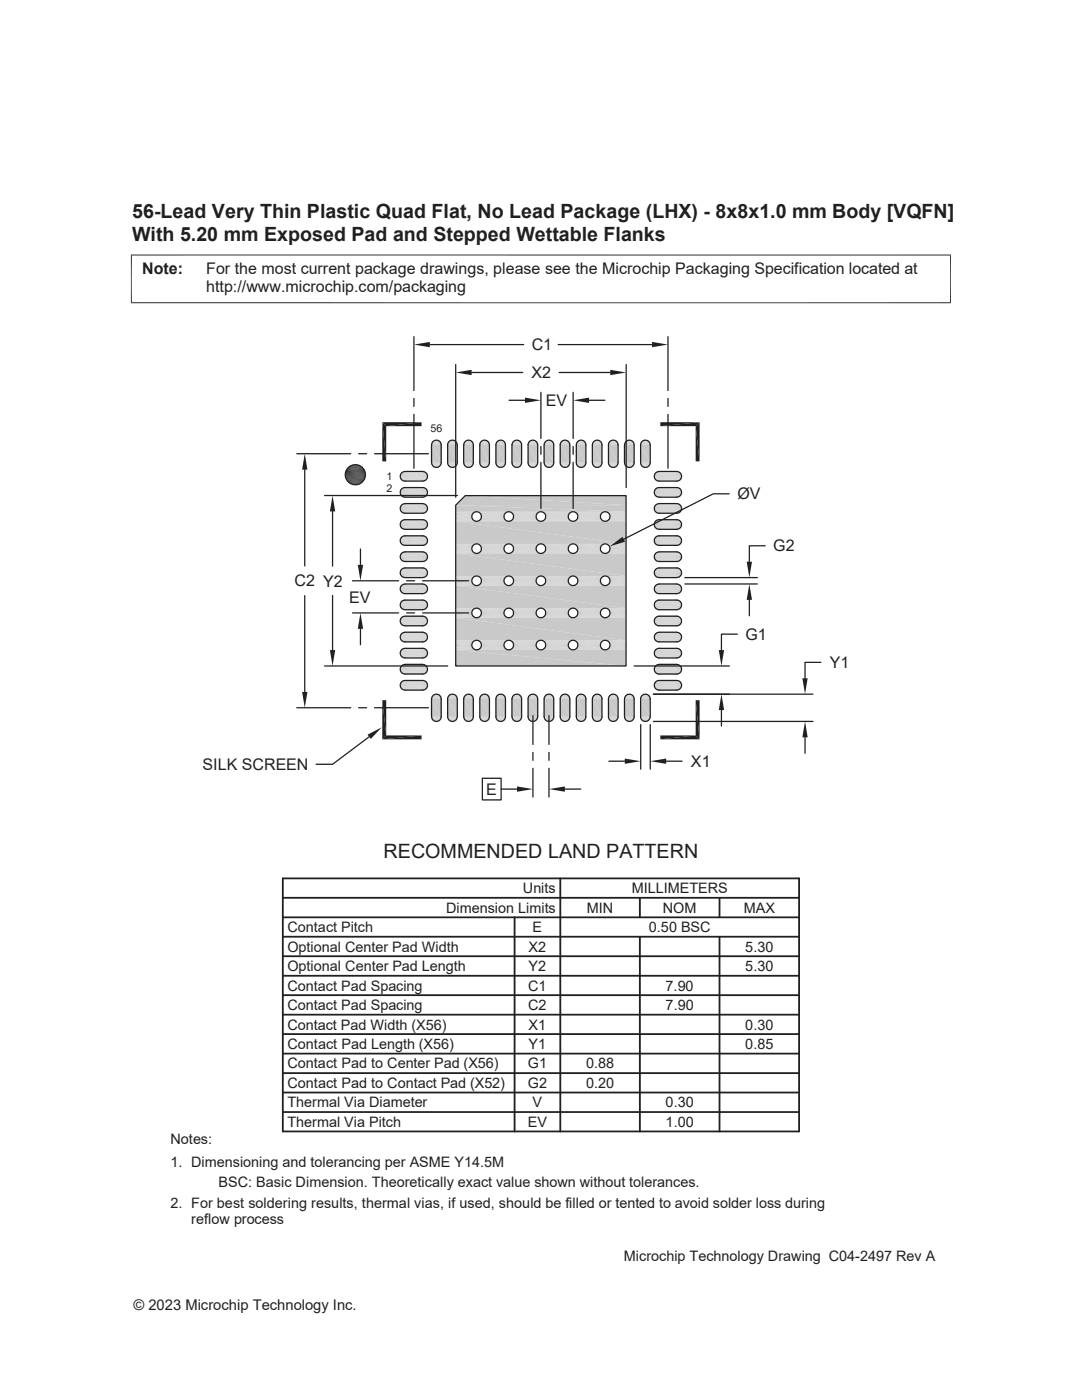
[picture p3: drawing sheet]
<svg xmlns="http://www.w3.org/2000/svg" width="216mm" height="279mm" viewBox="0 0 216 279" stroke-linecap="round" stroke-linejoin="round" font-family="sans-serif">
<defs><g id="words">
<g font-size="3.9" fill="#231f20">
<text x="26.4" y="43.5">56-Lead Very Thin Plastic Quad Flat, No Lead Package (LHX) - 8x8x1.0 mm Body [VQFN]</text>
<text x="26.4" y="48.1">With 5.20 mm Exposed Pad and Stepped Wettable Flanks</text>
<text x="76.5" y="171.2">RECOMMENDED LAND PATTERN</text>
</g>
<g font-size="3.2" fill="#231f20">
<text x="28.4" y="54.7">Note:</text>
<text x="41.1" y="58.3">http://www.microchip.com/packaging</text>
<text x="41.1" y="54.7">For the most current package drawings, please see the Microchip Packaging Specification located at</text>
<text x="106.1" y="69.9">C1</text>
<text x="106.1" y="75.5">X2</text>
<text x="108.9" y="81">EV</text>
<text x="147.2" y="99.7">ØV</text>
<text x="154.3" y="110">G2</text>
<text x="58.8" y="117">C2 Y2</text>
<text x="69.7" y="120.2">EV</text>
<text x="148.7" y="127.7">G1</text>
<text x="165.6" y="133.3">Y1</text>
<text x="40.4" y="153.6">SILK SCREEN</text>
<text x="137.9" y="153.1">X1</text>
<text x="97" y="158.6">E</text>
</g>
<g font-size="2.9" fill="#231f20">
<text x="104.3" y="178.3">Units</text>
<text x="126" y="178.3">MILLIMETERS</text>
<text x="89" y="182.2">Dimension Limits</text>
<text x="117.1" y="182.2">MIN</text>
<text x="132.3" y="182.2">NOM</text>
<text x="148.4" y="182.2">MAX</text>
<text x="57.3" y="189.9">Optional Center Pad Width</text>
<text x="57.3" y="186">Contact Pitch</text>
<text x="105.5" y="189.9">X2</text>
<text x="106.3" y="186">E</text>
<text x="129.5" y="186">0.50 BSC</text>
<text x="148.7" y="189.9">5.30</text>
<text x="57.3" y="193.8">Optional Center Pad Length</text>
<text x="57.3" y="197.7">Contact Pad Spacing</text>
<text x="105.4" y="197.7">C1</text>
<text x="105.5" y="193.8">Y2</text>
<text x="132.8" y="197.7">7.90</text>
<text x="148.7" y="193.8">5.30</text>
<text x="57.3" y="201.6">Contact Pad Spacing</text>
<text x="105.4" y="201.6">C2</text>
<text x="132.8" y="201.6">7.90</text>
<text x="57.3" y="209.4">Contact Pad Length (X56)</text>
<text x="57.3" y="205.5">Contact Pad Width (X56)</text>
<text x="105.5" y="209.4">Y1</text>
<text x="105.5" y="205.5">X1</text>
<text x="148.7" y="209.4">0.85</text>
<text x="148.7" y="205.5">0.30</text>
<text x="57.3" y="213.2">Contact Pad to Center Pad (X56)</text>
<text x="105.3" y="213.2">G1</text>
<text x="116.9" y="213.2">0.88</text>
<text x="57.3" y="221">Thermal Via Diameter</text>
<text x="57.3" y="217.1">Contact Pad to Contact Pad (X52)</text>
<text x="105.3" y="217.1">G2</text>
<text x="106.3" y="221">V</text>
<text x="116.9" y="217.1">0.20</text>
<text x="132.8" y="221">0.30</text>
<text x="57.3" y="224.9">Thermal Via Pitch</text>
<text x="105.3" y="224.9">EV</text>
<text x="132.8" y="224.9">1.00</text>
<text x="34" y="228.3">Notes:</text>
<text x="34" y="232.9">1. Dimensioning and tolerancing per ASME Y14.5M</text>
<text x="43.6" y="237">BSC: Basic Dimension. Theoretically exact value shown without tolerances.</text>
<text x="34" y="241">2. For best soldering results, thermal vias, if used, should be filled or tented to avoid solder loss during</text>
<text x="38.1" y="244.3">reflow process</text>
<text x="124.5" y="251.7">Microchip Technology Drawing C04-2497 Rev A</text>
<text x="26.6" y="261.3">© 2023 Microchip Technology Inc.</text>
</g>
<g font-size="2.1" fill="#231f20">
<text x="85.9" y="86.2">56</text>
<text x="77.1" y="95.8">1</text>
<text x="77.1" y="98.3">2</text>
</g>
</g></defs>
<g fill="#c8c9cb">
<path d="M128.5 87.9h.6z"/>
<path d="M128.7 87.8l.4 .1z"/>
<path d="M125.3 87.9h.5z"/>
<path d="M125.5 87.8l.3 .1z"/>
<path d="M122.1 87.9h.5z"/>
<path d="M122.3 87.8l.3 .1z"/>
<path d="M118.9 87.9h.5z"/>
<path d="M119.1 87.8l.3 .1z"/>
<path d="M115.7 87.9h.5z"/>
<path d="M115.9 87.8l.3 .1z"/>
<path d="M112.5 87.9h.5z"/>
<path d="M112.6 87.8l.4 .1z"/>
<path d="M109.3 87.9h.5z"/>
<path d="M109.5 87.8l.3 .1z"/>
<path d="M106.1 87.9h.5z"/>
<path d="M106.2 87.8l.4 .1z"/>
<path d="M102.8 87.9h.6z"/>
<path d="M103 87.8l.4 .1z"/>
<path d="M99.7 87.9h.5z"/>
<path d="M99.8 87.8l.4 .1z"/>
<path d="M96.4 87.9h.6z"/>
<path d="M96.6 87.8l.4 .1z"/>
<path d="M93.2 87.9h.5z"/>
<path d="M93.4 87.8l.3 .1z"/>
<path d="M90 87.9h.6z"/>
<path d="M90.2 87.8l.4 .1z"/>
<path d="M86.8 87.9h.5z"/>
<path d="M87 87.8l.3 .1z"/>
<path d="M128.4 87.9h.8z"/>
<path d="M128.5 87.9h.7z"/>
<path d="M125.2 87.9h.8z"/>
<path d="M125.3 87.9h.7z"/>
<path d="M121.9 87.9h.9z"/>
<path d="M122.1 87.9h.7z"/>
<path d="M118.7 87.9h.9z"/>
<path d="M118.9 87.9h.7z"/>
<path d="M115.5 87.9h.9z"/>
<path d="M115.7 87.9h.7z"/>
<path d="M112.3 87.9h.9z"/>
<path d="M112.5 87.9h.7z"/>
<path d="M109.1 87.9h.9z"/>
<path d="M109.3 87.9h.7z"/>
<path d="M105.9 87.9h.8z"/>
<path d="M106.1 87.9h.6z"/>
<path d="M102.7 87.9h.8z"/>
<path d="M102.8 87.9h.7z"/>
<path d="M99.5 87.9h.8z"/>
<path d="M99.7 87.9h.6z"/>
<path d="M96.3 87.9h.8z"/>
<path d="M96.4 87.9h.7z"/>
<path d="M93.1 87.9h.8z"/>
<path d="M93.2 87.9h.7z"/>
<path d="M89.9 87.9h.8z"/>
<path d="M90 87.9h.7z"/>
<path d="M86.6 87.9h.9z"/>
<path d="M86.8 87.9h.7z"/>
<path d="M128.2 88l.2-.1 1 .1z"/>
<path d="M128.4 87.9l1 .1z"/>
<path d="M125 88l.2-.1 1 .1z"/>
<path d="M125.2 87.9l1 .1z"/>
<path d="M121.8 88l.1-.1 1.1 .1z"/>
<path d="M121.9 87.9l1.1 .1z"/>
<path d="M118.6 88l.1-.1 1 .1z"/>
<path d="M118.7 87.9l1 .1z"/>
<path d="M115.4 88l.1-.1 1 .1z"/>
<path d="M115.5 87.9l1 .1z"/>
<path d="M112.2 88l.1-.1 1 .1z"/>
<path d="M112.3 87.9l1 .1z"/>
<path d="M108.9 88l.2-.1 1 .1z"/>
<path d="M109.1 87.9l1 .1z"/>
<path d="M105.7 88l.2-.1 1 .1z"/>
<path d="M105.9 87.9l1 .1z"/>
<path d="M102.5 88l.2-.1 1 .1z"/>
<path d="M102.7 87.9l1 .1z"/>
<path d="M99.3 88l.2-.1 1 .1z"/>
<path d="M99.5 87.9l1 .1z"/>
<path d="M96.1 88l.2-.1 1 .1z"/>
<path d="M96.3 87.9l1 .1z"/>
<path d="M92.9 88l.2-.1 1 .1z"/>
<path d="M93.1 87.9l1 .1z"/>
<path d="M89.7 88l.2-.1 1 .1z"/>
<path d="M89.9 87.9l1 .1z"/>
<path d="M86.5 88l.1-.1 1.1 .1z"/>
<path d="M86.6 87.9l1.1 .1z"/>
<path d="M128.1 88.1l.1-.1 1.3 .1z"/>
<path d="M128.2 88l1.3 .1z"/>
<path d="M124.9 88.1l.1-.1 1.3 .1z"/>
<path d="M125 88l1.3 .1z"/>
<path d="M121.7 88.1l.1-.1 1.3 .1z"/>
<path d="M121.8 88l1.3 .1z"/>
<path d="M118.4 88.1l.2-.1 1.3 .1z"/>
<path d="M118.6 88l1.3 .1z"/>
<path d="M115.2 88.1l.2-.1 1.3 .1z"/>
<path d="M115.4 88l1.3 .1z"/>
<path d="M112 88.1l.2-.1 1.3 .1z"/>
<path d="M112.2 88l1.3 .1z"/>
<path d="M108.8 88.1l.1-.1 1.3 .1z"/>
<path d="M108.9 88l1.3 .1z"/>
<path d="M105.6 88.1l.1-.1 1.3 .1z"/>
<path d="M105.7 88l1.3 .1z"/>
<path d="M102.4 88.1l.1-.1 1.3 .1z"/>
<path d="M102.5 88l1.3 .1z"/>
<path d="M99.2 88.1l.1-.1 1.3 .1z"/>
<path d="M99.3 88l1.3 .1z"/>
<path d="M96 88.1l.1-.1 1.3 .1z"/>
<path d="M96.1 88l1.3 .1z"/>
<path d="M92.8 88.1l.1-.1 1.3 .1z"/>
<path d="M92.9 88l1.3 .1z"/>
<path d="M89.6 88.1l.1-.1 1.3 .1z"/>
<path d="M89.7 88l1.3 .1z"/>
<path d="M86.4 88.1l.1-.1 1.3 .1z"/>
<path d="M86.5 88l1.3 .1z"/>
<path d="M128.1 88.1l1.5 .2h-1.6z"/>
<path d="M128.1 88.1h1.4l.1 .2z"/>
<path d="M124.9 88.1l1.5 .2h-1.6z"/>
<path d="M124.9 88.1h1.4l.1 .2z"/>
<path d="M121.7 88.1l1.5 .2h-1.6z"/>
<path d="M121.7 88.1h1.4l.1 .2z"/>
<path d="M118.4 88.1l1.6 .2h-1.7z"/>
<path d="M118.4 88.1h1.5l.1 .2z"/>
<path d="M115.2 88.1l1.6 .2h-1.7z"/>
<path d="M115.2 88.1h1.5l.1 .2z"/>
<path d="M112 88.1l1.6 .2h-1.7z"/>
<path d="M112 88.1h1.5l.1 .2z"/>
<path d="M108.8 88.1l1.5 .2h-1.6z"/>
<path d="M108.8 88.1h1.4l.1 .2z"/>
<path d="M105.6 88.1l1.5 .2h-1.6z"/>
<path d="M105.6 88.1h1.4l.1 .2z"/>
<path d="M102.4 88.1l1.5 .2h-1.6z"/>
<path d="M102.4 88.1h1.4l.1 .2z"/>
<path d="M99.2 88.1l1.5 .2h-1.6z"/>
<path d="M99.2 88.1h1.4l.1 .2z"/>
<path d="M96 88.1l1.5 .2h-1.6z"/>
<path d="M96 88.1h1.4l.1 .2z"/>
<path d="M92.8 88.1l1.5 .2h-1.6z"/>
<path d="M92.8 88.1h1.4l.1 .2z"/>
<path d="M89.6 88.1l1.5 .2h-1.6z"/>
<path d="M89.6 88.1h1.4l.1 .2z"/>
<path d="M86.4 88.1l1.5 .2h-1.6z"/>
<path d="M86.4 88.1h1.4l.1 .2z"/>
<path d="M128 88.3l1.7 .2h-1.8z"/>
<path d="M128 88.3h1.6l.1 .2z"/>
<path d="M124.8 88.3l1.7 .2h-1.8z"/>
<path d="M124.8 88.3h1.6l.1 .2z"/>
<path d="M121.6 88.3l1.7 .2h-1.8z"/>
<path d="M121.6 88.3h1.6l.1 .2z"/>
<path d="M118.3 88.3l1.8 .2h-1.8z"/>
<path d="M118.3 88.3h1.7l.1 .2z"/>
<path d="M115.1 88.3l1.7 .2h-1.7z"/>
<path d="M115.1 88.3h1.7v.2z"/>
<path d="M111.9 88.3l1.7 .2h-1.8z"/>
<path d="M111.9 88.3h1.7v.2z"/>
<path d="M108.7 88.3l1.7 .2h-1.8z"/>
<path d="M108.7 88.3h1.6l.1 .2z"/>
<path d="M105.5 88.3l1.7 .2h-1.8z"/>
<path d="M105.5 88.3h1.6l.1 .2z"/>
<path d="M102.3 88.3l1.7 .2h-1.8z"/>
<path d="M102.3 88.3h1.6l.1 .2z"/>
<path d="M99.1 88.3l1.7 .2h-1.8z"/>
<path d="M99.1 88.3h1.6l.1 .2z"/>
<path d="M95.9 88.3l1.7 .2h-1.8z"/>
<path d="M95.9 88.3h1.6l.1 .2z"/>
<path d="M92.7 88.3l1.7 .2h-1.8z"/>
<path d="M92.7 88.3h1.6l.1 .2z"/>
<path d="M89.5 88.3l1.7 .2h-1.8z"/>
<path d="M89.5 88.3h1.6l.1 .2z"/>
<path d="M86.3 88.3l1.7 .2h-1.8z"/>
<path d="M86.3 88.3h1.6l.1 .2z"/>
<path d="M127.9 88.5l1.8 .1h-1.9z"/>
<path d="M127.9 88.5h1.8v.1z"/>
<path d="M124.7 88.5l1.8 .1h-1.9z"/>
<path d="M124.7 88.5h1.8v.1z"/>
<path d="M121.5 88.5l1.8 .1h-1.9z"/>
<path d="M121.5 88.5h1.8v.1z"/>
<path d="M118.3 88.5l1.8 .1h-1.9z"/>
<path d="M118.3 88.5h1.8v.1z"/>
<path d="M115.1 88.5l1.8 .1h-1.9z"/>
<path d="M115.1 88.5h1.7l.1 .1z"/>
<path d="M111.8 88.5l1.9 .1h-1.9z"/>
<path d="M111.8 88.5h1.8l.1 .1z"/>
<path d="M108.6 88.5l1.9 .1h-1.9z"/>
<path d="M108.6 88.5h1.8l.1 .1z"/>
<path d="M105.4 88.5l1.9 .1h-1.9z"/>
<path d="M105.4 88.5h1.8l.1 .1z"/>
<path d="M102.2 88.5l1.9 .1h-1.9z"/>
<path d="M102.2 88.5h1.8l.1 .1z"/>
<path d="M99 88.5l1.9 .1h-1.9z"/>
<path d="M99 88.5h1.8l.1 .1z"/>
<path d="M95.8 88.5l1.8 .1h-1.8z"/>
<path d="M95.8 88.5h1.8v.1z"/>
<path d="M92.6 88.5l1.8 .1h-1.9z"/>
<path d="M92.6 88.5h1.8v.1z"/>
<path d="M89.4 88.5l1.8 .1h-1.9z"/>
<path d="M89.4 88.5h1.8v.1z"/>
<path d="M86.2 88.5l1.8 .1h-1.9z"/>
<path d="M86.2 88.5h1.8v.1z"/>
<path d="M127.8 88.6l2 .2h-2z"/>
<path d="M127.8 88.6h1.9l.1 .2z"/>
<path d="M124.6 88.6l1.9 .2h-1.9z"/>
<path d="M124.6 88.6h1.9v.2z"/>
<path d="M121.4 88.6l1.9 .2h-1.9z"/>
<path d="M121.4 88.6h1.9v.2z"/>
<path d="M118.2 88.6l1.9 .2h-1.9z"/>
<path d="M118.2 88.6h1.9v.2z"/>
<path d="M115 88.6l1.9 .2h-1.9z"/>
<path d="M115 88.6h1.9v.2z"/>
<path d="M111.8 88.6l1.9 .2h-1.9z"/>
<path d="M111.8 88.6h1.9v.2z"/>
<path d="M108.6 88.6l1.9 .2h-1.9z"/>
<path d="M108.6 88.6h1.9v.2z"/>
<path d="M105.4 88.6l1.9 .2h-1.9z"/>
<path d="M105.4 88.6h1.9v.2z"/>
<path d="M102.2 88.6l1.9 .2h-1.9z"/>
<path d="M102.2 88.6h1.9v.2z"/>
<path d="M99 88.6l1.9 .2h-1.9z"/>
<path d="M99 88.6h1.9v.2z"/>
<path d="M95.8 88.6l1.9 .2h-2z"/>
<path d="M95.8 88.6h1.8l.1 .2z"/>
<path d="M92.5 88.6l1.9 .2h-1.9z"/>
<path d="M92.5 88.6h1.9v.2z"/>
<path d="M89.3 88.6l1.9 .2h-1.9z"/>
<path d="M89.3 88.6h1.9v.2z"/>
<path d="M86.1 88.6l1.9 .2h-1.9z"/>
<path d="M86.1 88.6h1.9v.2z"/>
<path d="M127.8 88.8l2 3.5h-2z"/>
<path d="M127.8 88.8h2v3.5z"/>
<path d="M124.6 88.8l1.9 3.5h-1.9z"/>
<path d="M124.6 88.8h1.9v3.5z"/>
<path d="M121.4 88.8l1.9 3.5h-1.9z"/>
<path d="M121.4 88.8h1.9v3.5z"/>
<path d="M118.2 88.8l1.9 3.5h-1.9z"/>
<path d="M118.2 88.8h1.9v3.5z"/>
<path d="M115 88.8l1.9 3.5h-1.9z"/>
<path d="M115 88.8h1.9v3.5z"/>
<path d="M111.8 88.8l1.9 3.5h-1.9z"/>
<path d="M111.8 88.8h1.9v3.5z"/>
<path d="M108.6 88.8l1.9 3.5h-1.9z"/>
<path d="M108.6 88.8h1.9v3.5z"/>
<path d="M105.4 88.8l1.9 3.5h-1.9z"/>
<path d="M105.4 88.8h1.9v3.5z"/>
<path d="M102.2 88.8l1.9 3.5h-1.9z"/>
<path d="M102.2 88.8h1.9v3.5z"/>
<path d="M99 88.8l1.9 3.5h-1.9z"/>
<path d="M99 88.8h1.9v3.5z"/>
<path d="M95.7 88.8l2 3.5h-2z"/>
<path d="M95.7 88.8h2v3.5z"/>
<path d="M92.5 88.8l1.9 3.5h-1.9z"/>
<path d="M92.5 88.8h1.9v3.5z"/>
<path d="M89.3 88.8l1.9 3.5h-1.9z"/>
<path d="M89.3 88.8h1.9v3.5z"/>
<path d="M86.1 88.8l1.9 3.5h-1.9z"/>
<path d="M86.1 88.8h1.9v3.5z"/>
<path d="M127.8 92.3l1.9 .2h-1.9z"/>
<path d="M127.8 92.3h2l-.1 .2z"/>
<path d="M124.6 92.3l1.9 .2h-1.9z"/>
<path d="M124.6 92.3h1.9v.2z"/>
<path d="M121.4 92.3l1.9 .2h-1.9z"/>
<path d="M121.4 92.3h1.9v.2z"/>
<path d="M118.2 92.3l1.9 .2h-1.9z"/>
<path d="M118.2 92.3h1.9v.2z"/>
<path d="M115 92.3l1.9 .2h-1.9z"/>
<path d="M115 92.3h1.9v.2z"/>
<path d="M111.8 92.3l1.9 .2h-1.9z"/>
<path d="M111.8 92.3h1.9v.2z"/>
<path d="M108.6 92.3l1.9 .2h-1.9z"/>
<path d="M108.6 92.3h1.9v.2z"/>
<path d="M105.4 92.3l1.9 .2h-1.9z"/>
<path d="M105.4 92.3h1.9v.2z"/>
<path d="M102.2 92.3l1.9 .2h-1.9z"/>
<path d="M102.2 92.3h1.9v.2z"/>
<path d="M99 92.3l1.9 .2h-1.9z"/>
<path d="M99 92.3h1.9v.2z"/>
<path d="M95.7 92.3l1.9 .2h-1.8z"/>
<path d="M95.7 92.3h2l-.1 .2z"/>
<path d="M92.5 92.3l1.9 .2h-1.9z"/>
<path d="M92.5 92.3h1.9v.2z"/>
<path d="M89.3 92.3l1.9 .2h-1.9z"/>
<path d="M89.3 92.3h1.9v.2z"/>
<path d="M86.1 92.3l1.9 .2h-1.9z"/>
<path d="M86.1 92.3h1.9v.2z"/>
<path d="M127.8 92.5l1.9 .2h-1.8z"/>
<path d="M127.8 92.5h1.9v.2z"/>
<path d="M124.6 92.5l1.9 .2h-1.8z"/>
<path d="M124.6 92.5h1.9v.2z"/>
<path d="M121.4 92.5l1.9 .2h-1.8z"/>
<path d="M121.4 92.5h1.9v.2z"/>
<path d="M118.2 92.5l1.9 .2h-1.8z"/>
<path d="M118.2 92.5h1.9v.2z"/>
<path d="M115 92.5l1.8 .2h-1.7z"/>
<path d="M115 92.5h1.9l-.1 .2z"/>
<path d="M111.8 92.5l1.8 .2h-1.8z"/>
<path d="M111.8 92.5h1.9l-.1 .2z"/>
<path d="M108.6 92.5l1.8 .2h-1.8z"/>
<path d="M108.6 92.5h1.9l-.1 .2z"/>
<path d="M105.4 92.5l1.8 .2h-1.8z"/>
<path d="M105.4 92.5h1.9l-.1 .2z"/>
<path d="M102.2 92.5l1.8 .2h-1.8z"/>
<path d="M102.2 92.5h1.9l-.1 .2z"/>
<path d="M99 92.5l1.8 .2h-1.8z"/>
<path d="M99 92.5h1.9l-.1 .2z"/>
<path d="M95.8 92.5l1.8 .2h-1.8z"/>
<path d="M95.8 92.5h1.8v.2z"/>
<path d="M92.5 92.5l1.9 .2h-1.8z"/>
<path d="M92.5 92.5h1.9v.2z"/>
<path d="M89.3 92.5l1.9 .2h-1.8z"/>
<path d="M89.3 92.5h1.9v.2z"/>
<path d="M86.1 92.5l1.9 .2h-1.8z"/>
<path d="M86.1 92.5h1.9v.2z"/>
<path d="M127.9 92.7l1.7 .1h-1.6z"/>
<path d="M127.9 92.7h1.8l-.1 .1z"/>
<path d="M124.7 92.7l1.7 .1h-1.6z"/>
<path d="M124.7 92.7h1.8l-.1 .1z"/>
<path d="M121.5 92.7l1.7 .1h-1.6z"/>
<path d="M121.5 92.7h1.8l-.1 .1z"/>
<path d="M118.3 92.7l1.7 .1h-1.7z"/>
<path d="M118.3 92.7h1.8l-.1 .1z"/>
<path d="M115.1 92.7l1.7 .1h-1.7z"/>
<path d="M115.1 92.7h1.7v.1z"/>
<path d="M111.8 92.7l1.8 .1h-1.7z"/>
<path d="M111.8 92.7h1.8v.1z"/>
<path d="M108.6 92.7l1.7 .1h-1.6z"/>
<path d="M108.6 92.7h1.8l-.1 .1z"/>
<path d="M105.4 92.7l1.7 .1h-1.6z"/>
<path d="M105.4 92.7h1.8l-.1 .1z"/>
<path d="M102.2 92.7l1.7 .1h-1.6z"/>
<path d="M102.2 92.7h1.8l-.1 .1z"/>
<path d="M99 92.7l1.7 .1h-1.6z"/>
<path d="M99 92.7h1.8l-.1 .1z"/>
<path d="M95.8 92.7l1.7 .1h-1.6z"/>
<path d="M95.8 92.7h1.8l-.1 .1z"/>
<path d="M92.6 92.7l1.7 .1h-1.6z"/>
<path d="M92.6 92.7h1.8l-.1 .1z"/>
<path d="M89.4 92.7l1.7 .1h-1.6z"/>
<path d="M89.4 92.7h1.8l-.1 .1z"/>
<path d="M86.2 92.7l1.7 .1h-1.6z"/>
<path d="M86.2 92.7h1.8l-.1 .1z"/>
<path d="M128 92.8l1.5 .2h-1.4z"/>
<path d="M128 92.8h1.6l-.1 .2z"/>
<path d="M124.8 92.8l1.5 .2h-1.4z"/>
<path d="M124.8 92.8h1.6l-.1 .2z"/>
<path d="M121.6 92.8l1.5 .2h-1.4z"/>
<path d="M121.6 92.8h1.6l-.1 .2z"/>
<path d="M118.3 92.8l1.6 .2h-1.5z"/>
<path d="M118.3 92.8h1.7l-.1 .2z"/>
<path d="M115.1 92.8l1.6 .2h-1.5z"/>
<path d="M115.1 92.8h1.7l-.1 .2z"/>
<path d="M111.9 92.8l1.6 .2h-1.5z"/>
<path d="M111.9 92.8h1.7l-.1 .2z"/>
<path d="M108.7 92.8l1.5 .2h-1.4z"/>
<path d="M108.7 92.8h1.6l-.1 .2z"/>
<path d="M105.5 92.8l1.5 .2h-1.4z"/>
<path d="M105.5 92.8h1.6l-.1 .2z"/>
<path d="M102.3 92.8l1.5 .2h-1.4z"/>
<path d="M102.3 92.8h1.6l-.1 .2z"/>
<path d="M99.1 92.8l1.5 .2h-1.4z"/>
<path d="M99.1 92.8h1.6l-.1 .2z"/>
<path d="M95.9 92.8l1.5 .2h-1.4z"/>
<path d="M95.9 92.8h1.6l-.1 .2z"/>
<path d="M92.7 92.8l1.5 .2h-1.4z"/>
<path d="M92.7 92.8h1.6l-.1 .2z"/>
<path d="M89.5 92.8l1.5 .2h-1.4z"/>
<path d="M89.5 92.8h1.6l-.1 .2z"/>
<path d="M86.3 92.8l1.5 .2h-1.4z"/>
<path d="M86.3 92.8h1.6l-.1 .2z"/>
<path d="M128.1 93l1.3 .1h-1.2z"/>
<path d="M128.1 93h1.4l-.1 .1z"/>
<path d="M124.9 93l1.3 .1h-1.2z"/>
<path d="M124.9 93h1.4l-.1 .1z"/>
<path d="M121.7 93l1.3 .1h-1.2z"/>
<path d="M121.7 93h1.4l-.1 .1z"/>
<path d="M118.4 93l1.3 .1h-1.1z"/>
<path d="M118.4 93h1.5l-.2 .1z"/>
<path d="M115.2 93l1.3 .1h-1.1z"/>
<path d="M115.2 93h1.5l-.2 .1z"/>
<path d="M112 93l1.3 .1h-1.1z"/>
<path d="M112 93h1.5l-.2 .1z"/>
<path d="M108.8 93l1.3 .1h-1.2z"/>
<path d="M108.8 93h1.4l-.1 .1z"/>
<path d="M105.6 93l1.3 .1h-1.2z"/>
<path d="M105.6 93h1.4l-.1 .1z"/>
<path d="M102.4 93l1.3 .1h-1.2z"/>
<path d="M102.4 93h1.4l-.1 .1z"/>
<path d="M99.2 93l1.3 .1h-1.2z"/>
<path d="M99.2 93h1.4l-.1 .1z"/>
<path d="M96 93l1.3 .1h-1.2z"/>
<path d="M96 93h1.4l-.1 .1z"/>
<path d="M92.8 93l1.3 .1h-1.2z"/>
<path d="M92.8 93h1.4l-.1 .1z"/>
<path d="M89.6 93l1.3 .1h-1.2z"/>
<path d="M89.6 93h1.4l-.1 .1z"/>
<path d="M86.4 93l1.3 .1h-1.2z"/>
<path d="M86.4 93h1.4l-.1 .1z"/>
<path d="M128.2 93.1l1 .1z"/>
<path d="M128.2 93.1h1.2z"/>
<path d="M125 93.1l1 .1z"/>
<path d="M125 93.1h1.2z"/>
<path d="M121.8 93.1l1 .1z"/>
<path d="M121.8 93.1h1.2z"/>
<path d="M118.6 93.1l1 .1z"/>
<path d="M118.6 93.1h1.1z"/>
<path d="M115.4 93.1l1 .1z"/>
<path d="M115.4 93.1h1.1z"/>
<path d="M112.2 93.1l1 .1z"/>
<path d="M112.2 93.1h1.1z"/>
<path d="M108.9 93.1l1.1 .1z"/>
<path d="M108.9 93.1h1.2z"/>
<path d="M105.7 93.1l1 .1z"/>
<path d="M105.7 93.1h1.2z"/>
<path d="M102.5 93.1l1 .1z"/>
<path d="M102.5 93.1h1.2z"/>
<path d="M99.3 93.1l1 .1z"/>
<path d="M99.3 93.1h1.2z"/>
<path d="M96.1 93.1l1 .1z"/>
<path d="M96.1 93.1h1.2z"/>
<path d="M92.9 93.1l1 .1z"/>
<path d="M92.9 93.1h1.2z"/>
<path d="M89.7 93.1l1 .1z"/>
<path d="M89.7 93.1h1.2z"/>
<path d="M86.5 93.1l1 .1z"/>
<path d="M86.5 93.1h1.2z"/>
<path d="M128.4 93.2h.7z"/>
<path d="M128.4 93.2h.8z"/>
<path d="M125.2 93.2h.6z"/>
<path d="M125.2 93.2h.8z"/>
<path d="M121.9 93.2h.7z"/>
<path d="M121.9 93.2h.9z"/>
<path d="M118.7 93.2h.7z"/>
<path d="M118.7 93.2h.9z"/>
<path d="M115.5 93.2h.7z"/>
<path d="M115.5 93.2h.9z"/>
<path d="M112.3 93.2h.7z"/>
<path d="M112.3 93.2h.9z"/>
<path d="M109.1 93.2h.7z"/>
<path d="M109.1 93.2h.9z"/>
<path d="M105.9 93.2h.7z"/>
<path d="M105.9 93.2h.8z"/>
<path d="M102.7 93.2h.7z"/>
<path d="M102.7 93.2h.8z"/>
<path d="M99.5 93.2h.7z"/>
<path d="M99.5 93.2h.8z"/>
<path d="M96.3 93.2h.7z"/>
<path d="M96.3 93.2h.8z"/>
<path d="M93.1 93.2h.6z"/>
<path d="M93.1 93.2h.8z"/>
<path d="M89.9 93.2h.7z"/>
<path d="M89.9 93.2h.8z"/>
<path d="M86.6 93.2h.7z"/>
<path d="M86.6 93.2h.9z"/>
<path d="M128.5 93.2l.4 .1z"/>
<path d="M128.5 93.2h.6z"/>
<path d="M125.3 93.2l.4 .1z"/>
<path d="M125.3 93.2h.5z"/>
<path d="M122.1 93.2l.3 .1z"/>
<path d="M122.1 93.2h.5z"/>
<path d="M118.9 93.2l.4 .1z"/>
<path d="M118.9 93.2h.5z"/>
<path d="M115.7 93.2l.3 .1z"/>
<path d="M115.7 93.2h.5z"/>
<path d="M112.5 93.2l.3 .1z"/>
<path d="M112.5 93.2h.5z"/>
<path d="M109.3 93.2l.3 .1z"/>
<path d="M109.3 93.2h.5z"/>
<path d="M106.1 93.2l.3 .1z"/>
<path d="M106.1 93.2h.5z"/>
<path d="M102.8 93.2l.4 .1z"/>
<path d="M102.8 93.2h.6z"/>
<path d="M99.7 93.2l.3 .1z"/>
<path d="M99.7 93.2h.5z"/>
<path d="M96.4 93.2l.4 .1z"/>
<path d="M96.4 93.2h.6z"/>
<path d="M93.2 93.2l.4 .1z"/>
<path d="M93.2 93.2h.5z"/>
<path d="M90 93.2l.4 .1z"/>
<path d="M90 93.2h.6z"/>
<path d="M86.8 93.2l.4 .1z"/>
<path d="M86.8 93.2h.5z"/>
</g>
<g fill="none" stroke="#c8c9cb" stroke-width=".2">
<path d="M79.9 94.9h5.4M79.9 98.1h5.4M79.9 95h5.4M79.9 95.2h5.4M79.9 98.3h5.4M79.9 98.4h5.4M79.9 94.7h5.4M79.9 97.9h5.4M79.9 95.4h5.4M79.9 98.6h5.4M79.9 95.6h5.3M79.9 98.8h5.3"/>
<path d="M79.9 94.5h5.3M79.9 97.8h5.3M80.1 95.7h5M80.1 98.9h5M80.1 94.4h5M80.1 97.6h5M80.2 94.3h4.8M80.2 97.5h4.8M80.2 95.8h4.8M80.2 99h4.8M80.3 94.2h4.6M80.3 97.4h4.6"/>
<path d="M80.3 95.9h4.6M80.3 99.1h4.6M80.5 96h4.2M80.5 99.2h4.2M80.5 94.1h4.2M80.5 97.3h4.2M80.6 94.1h3.9M80.6 99.2h3.9M130.6 94.9h5.4M130.6 98.1h5.4M130.6 95h5.4M130.6 95.2h5.4"/>
<path d="M130.6 98.3h5.4M130.6 98.4h5.4M130.6 95.4h5.4M130.6 98.6h5.4M130.6 94.7h5.4M130.6 97.9h5.4M130.7 94.5h5.2M130.7 97.8h5.2M130.7 95.6h5.2M130.7 98.8h5.2M130.7 94.4h5.1M130.7 97.6h5.1"/>
<path d="M130.7 95.7h5.1M130.7 98.9h5.1M130.9 95.8h4.8M130.9 99h4.8M130.9 94.3h4.8M130.9 97.5h4.8M131 95.9h4.6M131 99.1h4.6M131 94.2h4.6M131 97.4h4.6M131.2 94.1h4.2M131.2 97.3h4.2"/>
<path d="M131.2 96h4.2M131.2 99.2h4.2M131.3 99.2h3.9M131.3 94.1h3.9M79.9 101.3h5.4M79.9 104.5h5.4M79.9 107.7h5.4M79.9 110.9h5.4M79.9 114.1h5.4M79.9 117.3h5.4M79.9 101.5h5.4M79.9 101.6h5.4"/>
<path d="M79.9 104.7h5.4M79.9 104.9h5.4M79.9 107.9h5.4M79.9 108.1h5.4M79.9 111.1h5.4M79.9 111.3h5.4M79.9 114.3h5.4M79.9 114.5h5.4M79.9 117.5h5.4M79.9 117.7h5.4M79.9 101.1h5.4M79.9 104.3h5.4"/>
<path d="M79.9 107.5h5.4M79.9 110.7h5.4M79.9 114h5.4M79.9 117.2h5.4M79.9 101.8h5.4M79.9 105h5.4M79.9 108.2h5.4M79.9 111.4h5.4M79.9 114.6h5.4M79.9 117.9h5.4M79.9 102h5.3M79.9 105.2h5.3"/>
<path d="M79.9 108.4h5.3M79.9 111.6h5.3M79.9 114.8h5.3M79.9 118h5.3M79.9 101h5.3M79.9 104.2h5.3M79.9 107.4h5.3M79.9 110.6h5.3M79.9 113.8h5.3M79.9 117h5.3M80.1 102.1h5M80.1 105.3h5"/>
<path d="M80.1 108.5h5M80.1 111.7h5M80.1 115h5M80.1 118.2h5M80.1 100.8h5M80.1 104h5M80.1 107.2h5M80.1 110.4h5M80.1 113.7h5M80.1 116.9h5M80.2 100.7h4.8M80.2 103.9h4.8"/>
<path d="M80.2 107.1h4.8M80.2 110.3h4.8M80.2 113.5h4.8M80.2 116.7h4.8M80.2 120h4.8M80.2 102.2h4.8M80.2 105.4h4.8M80.2 108.7h4.8M80.2 111.9h4.8M80.2 115.1h4.8M80.2 118.3h4.8M80.3 100.6h4.6"/>
<path d="M80.3 103.8h4.6M80.3 107h4.6M80.3 110.2h4.6M80.3 113.5h4.6M80.3 116.6h4.6M80.3 119.9h4.6M80.3 102.3h4.6M80.3 105.5h4.6M80.3 108.7h4.6M80.3 112h4.6M80.3 115.2h4.6M80.3 118.4h4.6"/>
<path d="M80.5 102.4h4.2M80.5 105.6h4.2M80.5 108.8h4.2M80.5 112h4.2M80.5 115.2h4.2M80.5 118.4h4.2M80.5 100.5h4.2M80.5 103.8h4.2M80.5 107h4.2M80.5 110.2h4.2M80.5 113.4h4.2M80.5 116.6h4.2"/>
<path d="M80.5 119.8h4.2M80.6 103.7h3.9M80.6 110.1h3.9M80.6 113.3h3.9M80.6 116.6h3.9M80.6 119.8h3.9M80.6 102.4h3.9M80.6 105.6h3.9M80.6 108.8h3.9M80.6 112h3.9M80.6 115.3h3.9M80.6 118.5h3.9"/>
<path d="M130.6 101.3h5.4M130.6 104.5h5.4M130.6 107.7h5.4M130.6 110.9h5.4M130.6 114.1h5.4M130.6 117.3h5.4M130.6 101.5h5.4M130.6 101.6h5.4M130.6 104.7h5.4M130.6 104.9h5.4M130.6 107.9h5.4M130.6 108.1h5.4"/>
<path d="M130.6 111.1h5.4M130.6 111.3h5.4M130.6 114.3h5.4M130.6 114.5h5.4M130.6 117.5h5.4M130.6 117.7h5.4M130.6 101.8h5.4M130.6 105h5.4M130.6 108.2h5.4M130.6 111.4h5.4M130.6 114.6h5.4M130.6 117.9h5.4"/>
<path d="M130.6 101.1h5.4M130.6 104.3h5.4M130.6 107.5h5.4M130.6 110.7h5.4M130.6 114h5.4M130.6 117.2h5.4M130.7 101h5.2M130.7 104.2h5.2M130.7 107.4h5.2M130.7 110.6h5.2M130.7 113.8h5.2M130.7 117h5.2"/>
<path d="M130.7 102h5.2M130.7 105.2h5.2M130.7 108.4h5.2M130.7 111.6h5.2M130.7 114.8h5.2M130.7 118h5.2M130.7 100.8h5.1M130.7 104h5.1M130.7 107.2h5.1M130.7 110.4h5.1M130.7 113.7h5.1M130.7 116.9h5.1"/>
<path d="M130.7 102.1h5.1M130.7 105.3h5.1M130.7 108.5h5.1M130.7 111.7h5.1M130.7 115h5.1M130.7 118.2h5.1M130.9 102.2h4.8M130.9 105.4h4.8M130.9 108.7h4.8M130.9 111.9h4.8M130.9 115.1h4.8M130.9 118.3h4.8"/>
<path d="M130.9 100.7h4.8M130.9 103.9h4.8M130.9 107.1h4.8M130.9 110.3h4.8M130.9 113.5h4.8M130.9 116.7h4.8M130.9 120h4.8M131 102.3h4.6M131 105.5h4.6M131 108.7h4.6M131 112h4.6M131 115.2h4.6"/>
<path d="M131 118.4h4.6M131 100.6h4.6M131 103.8h4.6M131 107h4.6M131 110.2h4.6M131 113.5h4.6M131 116.6h4.6M131 119.9h4.6M131.2 100.5h4.2M131.2 103.8h4.2M131.2 107h4.2M131.2 110.2h4.2"/>
<path d="M131.2 113.4h4.2M131.2 116.6h4.2M131.2 119.8h4.2M131.2 102.4h4.2M131.2 105.6h4.2M131.2 108.8h4.2M131.2 112h4.2M131.2 115.2h4.2M131.2 118.4h4.2M131.3 102.4h3.9M131.3 105.6h3.9M131.3 108.8h3.9"/>
<path d="M131.3 112h3.9M131.3 115.3h3.9M131.3 118.5h3.9M131.3 103.7h3.9M131.3 110.1h3.9M131.3 113.3h3.9M131.3 116.6h3.9M131.3 119.8h3.9M79.8 127.1h5.5M79.8 127.2h5.5M79.9 120.5h5.4M79.9 123.8h5.4"/>
<path d="M79.9 126.9h5.4M79.9 130.2h5.4M79.9 133.4h5.4M79.9 136.6h5.4M79.9 120.7h5.4M79.9 120.9h5.4M79.9 123.9h5.4M79.9 124.1h5.4M79.9 127h5.4M79.9 127.3h5.4M79.9 127.4h5.4M79.9 130.3h5.4"/>
<path d="M79.9 130.5h5.4M79.9 133.6h5.4M79.9 133.7h5.4M79.9 136.8h5.4M79.9 136.9h5.4M79.9 120.4h5.4M79.9 123.6h5.4M79.9 130h5.4M79.9 133.2h5.4M79.9 136.4h5.4M79.9 126.8h5.4M79.9 121.1h5.4"/>
<path d="M79.9 124.3h5.4M79.9 127.5h5.4M79.9 130.7h5.4M79.9 133.9h5.4M79.9 137.1h5.4M79.9 126.7h5.3M79.9 127.5h5.3M79.9 121.2h5.3M79.9 124.4h5.3M79.9 127.6h5.3M79.9 130.9h5.3M79.9 134.1h5.3"/>
<path d="M79.9 137.3h5.3M79.9 120.2h5.3M79.9 123.4h5.3M79.9 129.8h5.3M79.9 133.1h5.3M79.9 136.3h5.3M80 126.6h5.1M80 127.7h5.1M80.1 121.4h5M80.1 124.6h5M80.1 127.8h5M80.1 131h5"/>
<path d="M80.1 134.2h5M80.1 137.4h5M80.1 120.1h5M80.1 123.3h5M80.1 129.7h5M80.1 132.9h5M80.1 136.1h5M80.1 126.5h5M80.1 126.4h4.9M80.1 127.8h4.9M80.2 123.2h4.8M80.2 129.6h4.8"/>
<path d="M80.2 132.8h4.8M80.2 136h4.8M80.2 121.5h4.8M80.2 124.7h4.8M80.2 131.1h4.8M80.2 134.3h4.8M80.2 137.5h4.8M80.2 127.9h4.8M80.2 126.4h4.8M80.3 126.3h4.6M80.3 127.9h4.6M80.3 123.1h4.6"/>
<path d="M80.3 129.5h4.6M80.3 132.7h4.6M80.3 135.9h4.6M80.3 121.6h4.6M80.3 124.8h4.6M80.3 128h4.6M80.3 131.2h4.6M80.3 134.4h4.6M80.3 137.6h4.6M80.5 126.2h4.2M80.5 128h4.2M80.5 121.6h4.2"/>
<path d="M80.5 124.9h4.2M80.5 131.3h4.2M80.5 134.5h4.2M80.5 137.7h4.2M80.5 123h4.2M80.5 129.4h4.2M80.5 132.6h4.2M80.5 135.8h4.2M80.6 128.1h3.9M80.6 123h3.9M80.6 129.4h3.9M80.6 132.6h3.9"/>
<path d="M80.6 134.5h3.9M80.6 137.7h3.9M130.6 120.5h5.4M130.6 123.8h5.4M130.6 127h5.4M130.6 130.2h5.4M130.6 133.4h5.4M130.6 136.6h5.4M130.6 120.7h5.4M130.6 120.9h5.4M130.6 123.9h5.4M130.6 124.1h5.4"/>
<path d="M130.6 127.1h5.4M130.6 127.3h5.4M130.6 130.3h5.4M130.6 130.5h5.4M130.6 133.6h5.4M130.6 133.7h5.4M130.6 136.8h5.4M130.6 136.9h5.4M130.6 121.1h5.4M130.6 124.3h5.4M130.6 127.5h5.4M130.6 130.7h5.4"/>
<path d="M130.6 133.9h5.4M130.6 137.1h5.4M130.6 120.4h5.4M130.6 123.6h5.4M130.6 126.8h5.4M130.6 130h5.4M130.6 133.2h5.4M130.6 136.4h5.4M130.7 120.2h5.2M130.7 123.4h5.2M130.7 126.6h5.2M130.7 129.8h5.2"/>
<path d="M130.7 133.1h5.2M130.7 136.3h5.2M130.7 121.2h5.2M130.7 124.4h5.2M130.7 127.6h5.2M130.7 130.9h5.2M130.7 134.1h5.2M130.7 137.3h5.2M130.7 120.1h5.1M130.7 123.3h5.1M130.7 126.5h5.1M130.7 129.7h5.1"/>
<path d="M130.7 132.9h5.1M130.7 136.1h5.1M130.7 121.4h5.1M130.7 124.6h5.1M130.7 127.8h5.1M130.7 131h5.1M130.7 134.2h5.1M130.7 137.4h5.1M130.9 121.5h4.8M130.9 124.7h4.8M130.9 127.9h4.8M130.9 131.1h4.8"/>
<path d="M130.9 134.3h4.8M130.9 137.5h4.8M130.9 123.2h4.8M130.9 126.4h4.8M130.9 129.6h4.8M130.9 132.8h4.8M130.9 136h4.8M131 121.6h4.6M131 124.8h4.6M131 128h4.6M131 131.2h4.6M131 134.4h4.6"/>
<path d="M131 137.6h4.6M131 123.1h4.6M131 126.3h4.6M131 129.5h4.6M131 132.7h4.6M131 135.9h4.6M131.2 123h4.2M131.2 126.2h4.2M131.2 129.4h4.2M131.2 132.6h4.2M131.2 135.8h4.2M131.2 121.6h4.2"/>
<path d="M131.2 124.9h4.2M131.2 128.1h4.2M131.2 131.3h4.2M131.2 134.5h4.2M131.2 137.7h4.2M131.3 128.1h3.9M131.3 134.5h3.9M131.3 137.7h3.9M131.3 123h3.9M131.3 129.4h3.9M131.3 132.6h3.9"/>
</g>
<g fill="#c8c9cb">
<path d="M128.5 138.6h.6z"/>
<path d="M128.7 138.5l.4 .1z"/>
<path d="M125.3 138.6h.5z"/>
<path d="M125.5 138.5l.3 .1z"/>
<path d="M122.1 138.6h.5z"/>
<path d="M122.3 138.5l.3 .1z"/>
<path d="M118.9 138.6h.5z"/>
<path d="M119.1 138.5l.3 .1z"/>
<path d="M115.7 138.6h.5z"/>
<path d="M115.9 138.5l.3 .1z"/>
<path d="M112.5 138.6h.5z"/>
<path d="M112.6 138.5l.4 .1z"/>
<path d="M109.3 138.6h.5z"/>
<path d="M109.5 138.5l.3 .1z"/>
<path d="M106.1 138.6h.5z"/>
<path d="M106.2 138.5l.4 .1z"/>
<path d="M102.8 138.6h.6z"/>
<path d="M103 138.5l.4 .1z"/>
<path d="M99.7 138.6h.5z"/>
<path d="M99.8 138.5l.4 .1z"/>
<path d="M96.4 138.6h.6z"/>
<path d="M96.6 138.5l.4 .1z"/>
<path d="M93.2 138.6h.5z"/>
<path d="M93.4 138.5l.3 .1z"/>
<path d="M90 138.6h.6z"/>
<path d="M90.2 138.5l.4 .1z"/>
<path d="M86.8 138.6h.5z"/>
<path d="M87 138.5l.3 .1z"/>
<path d="M128.4 138.6h.8z"/>
<path d="M128.5 138.6h.7z"/>
<path d="M125.2 138.6h.8z"/>
<path d="M125.3 138.6h.7z"/>
<path d="M121.9 138.6h.9z"/>
<path d="M122.1 138.6h.7z"/>
<path d="M118.7 138.6h.9z"/>
<path d="M118.9 138.6h.7z"/>
<path d="M115.5 138.6h.9z"/>
<path d="M115.7 138.6h.7z"/>
<path d="M112.3 138.6h.9z"/>
<path d="M112.5 138.6h.7z"/>
<path d="M109.1 138.6h.9z"/>
<path d="M109.3 138.6h.7z"/>
<path d="M105.9 138.6h.8z"/>
<path d="M106.1 138.6h.6z"/>
<path d="M102.7 138.6h.8z"/>
<path d="M102.8 138.6h.7z"/>
<path d="M99.5 138.6h.8z"/>
<path d="M99.7 138.6h.6z"/>
<path d="M96.3 138.6h.8z"/>
<path d="M96.4 138.6h.7z"/>
<path d="M93.1 138.6h.8z"/>
<path d="M93.2 138.6h.7z"/>
<path d="M89.9 138.6h.8z"/>
<path d="M90 138.6h.7z"/>
<path d="M86.6 138.6h.9z"/>
<path d="M86.8 138.6h.7z"/>
<path d="M128.2 138.7h1.2z"/>
<path d="M128.4 138.6l1 .1z"/>
<path d="M125 138.7h1.2z"/>
<path d="M125.2 138.6l1 .1z"/>
<path d="M121.8 138.7h1.2z"/>
<path d="M121.9 138.6l1.1 .1z"/>
<path d="M118.6 138.7h1.1z"/>
<path d="M118.7 138.6l1 .1z"/>
<path d="M115.4 138.7h1.1z"/>
<path d="M115.5 138.6l1 .1z"/>
<path d="M112.2 138.7h1.1z"/>
<path d="M112.3 138.6l1 .1z"/>
<path d="M108.9 138.7h1.2z"/>
<path d="M109.1 138.6l1 .1z"/>
<path d="M105.7 138.7h1.2z"/>
<path d="M105.9 138.6l1 .1z"/>
<path d="M102.5 138.7h1.2z"/>
<path d="M102.7 138.6l1 .1z"/>
<path d="M99.3 138.7h1.2z"/>
<path d="M99.5 138.6l1 .1z"/>
<path d="M96.1 138.7h1.2z"/>
<path d="M96.3 138.6l1 .1z"/>
<path d="M92.9 138.7h1.2z"/>
<path d="M93.1 138.6l1 .1z"/>
<path d="M89.7 138.7h1.2z"/>
<path d="M89.9 138.6l1 .1z"/>
<path d="M86.5 138.7h1.2z"/>
<path d="M86.6 138.6l1.1 .1z"/>
<path d="M128.2 138.7l1.3 .2h-1.4z"/>
<path d="M128.2 138.7h1.2l.1 .2z"/>
<path d="M125 138.7l1.3 .2h-1.4z"/>
<path d="M125 138.7h1.2l.1 .2z"/>
<path d="M121.8 138.7l1.3 .2h-1.4z"/>
<path d="M121.8 138.7h1.2l.1 .2z"/>
<path d="M118.6 138.7l1.3 .2h-1.5z"/>
<path d="M118.6 138.7h1.1l.2 .2z"/>
<path d="M115.2 138.9l.2-.2 1.3 .2z"/>
<path d="M115.4 138.7h1.1l.2 .2z"/>
<path d="M112.2 138.7l1.3 .2h-1.5z"/>
<path d="M112.2 138.7h1.1l.2 .2z"/>
<path d="M108.9 138.7l1.3 .2h-1.4z"/>
<path d="M108.9 138.7h1.2l.1 .2z"/>
<path d="M105.7 138.7l1.3 .2h-1.4z"/>
<path d="M105.7 138.7h1.2l.1 .2z"/>
<path d="M102.5 138.7l1.3 .2h-1.4z"/>
<path d="M102.5 138.7h1.2l.1 .2z"/>
<path d="M99.2 138.9l.1-.2 1.3 .2z"/>
<path d="M99.3 138.7h1.2l.1 .2z"/>
<path d="M96.1 138.7l1.3 .2h-1.4z"/>
<path d="M96.1 138.7h1.2l.1 .2z"/>
<path d="M92.9 138.7l1.3 .2h-1.4z"/>
<path d="M92.9 138.7h1.2l.1 .2z"/>
<path d="M89.7 138.7l1.3 .2h-1.4z"/>
<path d="M89.7 138.7h1.2l.1 .2z"/>
<path d="M86.5 138.7l1.3 .2h-1.4z"/>
<path d="M86.5 138.7h1.2l.1 .2z"/>
<path d="M128.1 138.9l1.5 .1h-1.6z"/>
<path d="M128.1 138.9h1.4l.1 .1z"/>
<path d="M124.9 138.9l1.5 .1h-1.6z"/>
<path d="M124.9 138.9h1.4l.1 .1z"/>
<path d="M121.7 138.9l1.5 .1h-1.6z"/>
<path d="M121.7 138.9h1.4l.1 .1z"/>
<path d="M118.4 138.9l1.6 .1h-1.7z"/>
<path d="M118.4 138.9h1.5l.1 .1z"/>
<path d="M115.2 138.9l1.6 .1h-1.7z"/>
<path d="M115.2 138.9h1.5l.1 .1z"/>
<path d="M112 138.9l1.6 .1h-1.7z"/>
<path d="M112 138.9h1.5l.1 .1z"/>
<path d="M108.8 138.9l1.5 .1h-1.6z"/>
<path d="M108.8 138.9h1.4l.1 .1z"/>
<path d="M105.6 138.9l1.5 .1h-1.6z"/>
<path d="M105.6 138.9h1.4l.1 .1z"/>
<path d="M102.4 138.9l1.5 .1h-1.6z"/>
<path d="M102.4 138.9h1.4l.1 .1z"/>
<path d="M99.2 138.9l1.5 .1h-1.6z"/>
<path d="M99.2 138.9h1.4l.1 .1z"/>
<path d="M96 138.9l1.5 .1h-1.6z"/>
<path d="M96 138.9h1.4l.1 .1z"/>
<path d="M92.8 138.9l1.5 .1h-1.6z"/>
<path d="M92.8 138.9h1.4l.1 .1z"/>
<path d="M89.6 138.9l1.5 .1h-1.6z"/>
<path d="M89.6 138.9h1.4l.1 .1z"/>
<path d="M86.4 138.9l1.5 .1h-1.6z"/>
<path d="M86.4 138.9h1.4l.1 .1z"/>
<path d="M128 139l1.7 .2h-1.8z"/>
<path d="M128 139h1.6l.1 .2z"/>
<path d="M124.8 139l1.7 .2h-1.8z"/>
<path d="M124.8 139h1.6l.1 .2z"/>
<path d="M121.6 139l1.7 .2h-1.8z"/>
<path d="M121.6 139h1.6l.1 .2z"/>
<path d="M118.3 139l1.8 .2h-1.8z"/>
<path d="M118.3 139h1.7l.1 .2z"/>
<path d="M115.1 139l1.7 .2h-1.7z"/>
<path d="M115.1 139h1.7v.2z"/>
<path d="M111.9 139l1.7 .2h-1.8z"/>
<path d="M111.9 139h1.7v.2z"/>
<path d="M108.7 139l1.7 .2h-1.8z"/>
<path d="M108.7 139h1.6l.1 .2z"/>
<path d="M105.5 139l1.7 .2h-1.8z"/>
<path d="M105.5 139h1.6l.1 .2z"/>
<path d="M102.3 139l1.7 .2h-1.8z"/>
<path d="M102.3 139h1.6l.1 .2z"/>
<path d="M99.1 139l1.7 .2h-1.8z"/>
<path d="M99.1 139h1.6l.1 .2z"/>
<path d="M95.9 139l1.7 .2h-1.8z"/>
<path d="M95.9 139h1.6l.1 .2z"/>
<path d="M92.7 139l1.7 .2h-1.8z"/>
<path d="M92.7 139h1.6l.1 .2z"/>
<path d="M89.5 139l1.7 .2h-1.8z"/>
<path d="M89.5 139h1.6l.1 .2z"/>
<path d="M86.3 139l1.7 .2h-1.8z"/>
<path d="M86.3 139h1.6l.1 .2z"/>
<path d="M127.9 139.2l1.8 .1h-1.9z"/>
<path d="M127.9 139.2h1.8v.1z"/>
<path d="M124.7 139.2l1.8 .1h-1.9z"/>
<path d="M124.7 139.2h1.8v.1z"/>
<path d="M121.5 139.2l1.8 .1h-1.9z"/>
<path d="M121.5 139.2h1.8v.1z"/>
<path d="M118.3 139.2l1.8 .1h-1.9z"/>
<path d="M118.3 139.2h1.8v.1z"/>
<path d="M115.1 139.2l1.8 .1h-1.9z"/>
<path d="M115.1 139.2h1.7l.1 .1z"/>
<path d="M111.8 139.2l1.9 .1h-1.9z"/>
<path d="M111.8 139.2h1.8l.1 .1z"/>
<path d="M108.6 139.2l1.9 .1h-1.9z"/>
<path d="M108.6 139.2h1.8l.1 .1z"/>
<path d="M105.4 139.2l1.9 .1h-1.9z"/>
<path d="M105.4 139.2h1.8l.1 .1z"/>
<path d="M102.2 139.2l1.9 .1h-1.9z"/>
<path d="M102.2 139.2h1.8l.1 .1z"/>
<path d="M99 139.2l1.9 .1h-1.9z"/>
<path d="M99 139.2h1.8l.1 .1z"/>
<path d="M95.8 139.2l1.8 .1h-1.8z"/>
<path d="M95.8 139.2h1.8v.1z"/>
<path d="M92.6 139.2l1.8 .1h-1.9z"/>
<path d="M92.6 139.2h1.8v.1z"/>
<path d="M89.4 139.2l1.8 .1h-1.9z"/>
<path d="M89.4 139.2h1.8v.1z"/>
<path d="M86.2 139.2l1.8 .1h-1.9z"/>
<path d="M86.2 139.2h1.8v.1z"/>
<path d="M127.8 139.3l2 .2h-2z"/>
<path d="M127.8 139.3h1.9l.1 .2z"/>
<path d="M124.6 139.3l1.9 .2h-1.9z"/>
<path d="M124.6 139.3h1.9v.2z"/>
<path d="M121.4 139.3l1.9 .2h-1.9z"/>
<path d="M121.4 139.3h1.9v.2z"/>
<path d="M118.2 139.3l1.9 .2h-1.9z"/>
<path d="M118.2 139.3h1.9v.2z"/>
<path d="M115 139.3l1.9 .2h-1.9z"/>
<path d="M115 139.3h1.9v.2z"/>
<path d="M111.8 139.3l1.9 .2h-1.9z"/>
<path d="M111.8 139.3h1.9v.2z"/>
<path d="M108.6 139.3l1.9 .2h-1.9z"/>
<path d="M108.6 139.3h1.9v.2z"/>
<path d="M105.4 139.3l1.9 .2h-1.9z"/>
<path d="M105.4 139.3h1.9v.2z"/>
<path d="M102.2 139.3l1.9 .2h-1.9z"/>
<path d="M102.2 139.3h1.9v.2z"/>
<path d="M99 139.3l1.9 .2h-1.9z"/>
<path d="M99 139.3h1.9v.2z"/>
<path d="M95.8 139.3l1.9 .2h-2z"/>
<path d="M95.8 139.3h1.8l.1 .2z"/>
<path d="M92.5 139.3l1.9 .2h-1.9z"/>
<path d="M92.5 139.3h1.9v.2z"/>
<path d="M89.3 139.3l1.9 .2h-1.9z"/>
<path d="M89.3 139.3h1.9v.2z"/>
<path d="M86.1 139.3l1.9 .2h-1.9z"/>
<path d="M86.1 139.3h1.9v.2z"/>
<path d="M127.8 139.5l2 3.5h-2z"/>
<path d="M127.8 139.5h2v3.5z"/>
<path d="M124.6 139.5l1.9 3.5h-1.9z"/>
<path d="M124.6 139.5h1.9v3.5z"/>
<path d="M121.4 139.5l1.9 3.5h-1.9z"/>
<path d="M121.4 139.5h1.9v3.5z"/>
<path d="M118.2 139.5l1.9 3.5h-1.9z"/>
<path d="M118.2 139.5h1.9v3.5z"/>
<path d="M115 139.5l1.9 3.5h-1.9z"/>
<path d="M115 139.5h1.9v3.5z"/>
<path d="M111.8 139.5l1.9 3.5h-1.9z"/>
<path d="M111.8 139.5h1.9v3.5z"/>
<path d="M108.6 139.5l1.9 3.5h-1.9z"/>
<path d="M108.6 139.5h1.9v3.5z"/>
<path d="M105.4 139.5l1.9 3.5h-1.9z"/>
<path d="M105.4 139.5h1.9v3.5z"/>
<path d="M102.2 139.5l1.9 3.5h-1.9z"/>
<path d="M102.2 139.5h1.9v3.5z"/>
<path d="M99 139.5l1.9 3.5h-1.9z"/>
<path d="M99 139.5h1.9v3.5z"/>
<path d="M95.7 139.5l2 3.5h-2z"/>
<path d="M95.7 139.5h2v3.5z"/>
<path d="M92.5 139.5l1.9 3.5h-1.9z"/>
<path d="M92.5 139.5h1.9v3.5z"/>
<path d="M89.3 139.5l1.9 3.5h-1.9z"/>
<path d="M89.3 139.5h1.9v3.5z"/>
<path d="M86.1 139.5l1.9 3.5h-1.9z"/>
<path d="M86.1 139.5h1.9v3.5z"/>
<path d="M127.8 143l1.9 .2h-1.9z"/>
<path d="M127.8 143h2l-.1 .2z"/>
<path d="M124.6 143l1.9 .2h-1.9z"/>
<path d="M124.6 143h1.9v.2z"/>
<path d="M121.4 143l1.9 .2h-1.9z"/>
<path d="M121.4 143h1.9v.2z"/>
<path d="M118.2 143l1.9 .2h-1.9z"/>
<path d="M118.2 143h1.9v.2z"/>
<path d="M115 143l1.9 .2h-1.9z"/>
<path d="M115 143h1.9v.2z"/>
<path d="M111.8 143l1.9 .2h-1.9z"/>
<path d="M111.8 143h1.9v.2z"/>
<path d="M108.6 143l1.9 .2h-1.9z"/>
<path d="M108.6 143h1.9v.2z"/>
<path d="M105.4 143l1.9 .2h-1.9z"/>
<path d="M105.4 143h1.9v.2z"/>
<path d="M102.2 143l1.9 .2h-1.9z"/>
<path d="M102.2 143h1.9v.2z"/>
<path d="M99 143l1.9 .2h-1.9z"/>
<path d="M99 143h1.9v.2z"/>
<path d="M95.7 143l1.9 .2h-1.8z"/>
<path d="M95.7 143h2l-.1 .2z"/>
<path d="M92.5 143l1.9 .2h-1.9z"/>
<path d="M92.5 143h1.9v.2z"/>
<path d="M89.3 143l1.9 .2h-1.9z"/>
<path d="M89.3 143h1.9v.2z"/>
<path d="M86.1 143l1.9 .2h-1.9z"/>
<path d="M86.1 143h1.9v.2z"/>
<path d="M127.8 143.2l1.9 .2h-1.8z"/>
<path d="M127.8 143.2h1.9v.2z"/>
<path d="M124.6 143.2l1.9 .2h-1.8z"/>
<path d="M124.6 143.2h1.9v.2z"/>
<path d="M121.4 143.2l1.9 .2h-1.8z"/>
<path d="M121.4 143.2h1.9v.2z"/>
<path d="M118.2 143.2l1.9 .2h-1.8z"/>
<path d="M118.2 143.2h1.9v.2z"/>
<path d="M115 143.2l1.8 .2h-1.7z"/>
<path d="M115 143.2h1.9l-.1 .2z"/>
<path d="M111.8 143.2l1.8 .2h-1.8z"/>
<path d="M111.8 143.2h1.9l-.1 .2z"/>
<path d="M108.6 143.2l1.8 .2h-1.8z"/>
<path d="M108.6 143.2h1.9l-.1 .2z"/>
<path d="M105.4 143.2l1.8 .2h-1.8z"/>
<path d="M105.4 143.2h1.9l-.1 .2z"/>
<path d="M102.2 143.2l1.8 .2h-1.8z"/>
<path d="M102.2 143.2h1.9l-.1 .2z"/>
<path d="M99 143.2l1.8 .2h-1.8z"/>
<path d="M99 143.2h1.9l-.1 .2z"/>
<path d="M95.8 143.2l1.8 .2h-1.8z"/>
<path d="M95.8 143.2h1.8v.2z"/>
<path d="M92.5 143.2l1.9 .2h-1.8z"/>
<path d="M92.5 143.2h1.9v.2z"/>
<path d="M89.3 143.2l1.9 .2h-1.8z"/>
<path d="M89.3 143.2h1.9v.2z"/>
<path d="M86.1 143.2l1.9 .2h-1.8z"/>
<path d="M86.1 143.2h1.9v.2z"/>
<path d="M127.9 143.4l1.7 .1h-1.6z"/>
<path d="M127.9 143.4h1.8l-.1 .1z"/>
<path d="M124.7 143.4l1.7 .1h-1.6z"/>
<path d="M124.7 143.4h1.8l-.1 .1z"/>
<path d="M121.5 143.4l1.7 .1h-1.6z"/>
<path d="M121.5 143.4h1.8l-.1 .1z"/>
<path d="M118.3 143.4l1.7 .1h-1.7z"/>
<path d="M118.3 143.4h1.8l-.1 .1z"/>
<path d="M115.1 143.4l1.7 .1h-1.7z"/>
<path d="M115.1 143.4h1.7v.1z"/>
<path d="M111.8 143.4l1.8 .1h-1.7z"/>
<path d="M111.8 143.4h1.8v.1z"/>
<path d="M108.6 143.4l1.7 .1h-1.6z"/>
<path d="M108.6 143.4h1.8l-.1 .1z"/>
<path d="M105.4 143.4l1.7 .1h-1.6z"/>
<path d="M105.4 143.4h1.8l-.1 .1z"/>
<path d="M102.2 143.4l1.7 .1h-1.6z"/>
<path d="M102.2 143.4h1.8l-.1 .1z"/>
<path d="M99 143.4l1.7 .1h-1.6z"/>
<path d="M99 143.4h1.8l-.1 .1z"/>
<path d="M95.8 143.4l1.7 .1h-1.6z"/>
<path d="M95.8 143.4h1.8l-.1 .1z"/>
<path d="M92.6 143.4l1.7 .1h-1.6z"/>
<path d="M92.6 143.4h1.8l-.1 .1z"/>
<path d="M89.4 143.4l1.7 .1h-1.6z"/>
<path d="M89.4 143.4h1.8l-.1 .1z"/>
<path d="M86.2 143.4l1.7 .1h-1.6z"/>
<path d="M86.2 143.4h1.8l-.1 .1z"/>
<path d="M128 143.5l1.5 .2h-1.4z"/>
<path d="M128 143.5h1.6l-.1 .2z"/>
<path d="M124.8 143.5l1.5 .2h-1.4z"/>
<path d="M124.8 143.5h1.6l-.1 .2z"/>
<path d="M121.6 143.5l1.5 .2h-1.4z"/>
<path d="M121.6 143.5h1.6l-.1 .2z"/>
<path d="M118.3 143.5l1.6 .2h-1.5z"/>
<path d="M118.3 143.5h1.7l-.1 .2z"/>
<path d="M115.1 143.5l1.6 .2h-1.5z"/>
<path d="M115.1 143.5h1.7l-.1 .2z"/>
<path d="M111.9 143.5l1.6 .2h-1.5z"/>
<path d="M111.9 143.5h1.7l-.1 .2z"/>
<path d="M108.7 143.5l1.5 .2h-1.4z"/>
<path d="M108.7 143.5h1.6l-.1 .2z"/>
<path d="M105.5 143.5l1.5 .2h-1.4z"/>
<path d="M105.5 143.5h1.6l-.1 .2z"/>
<path d="M102.3 143.5l1.5 .2h-1.4z"/>
<path d="M102.3 143.5h1.6l-.1 .2z"/>
<path d="M99.1 143.5l1.5 .2h-1.4z"/>
<path d="M99.1 143.5h1.6l-.1 .2z"/>
<path d="M95.9 143.5l1.5 .2h-1.4z"/>
<path d="M95.9 143.5h1.6l-.1 .2z"/>
<path d="M92.7 143.5l1.5 .2h-1.4z"/>
<path d="M92.7 143.5h1.6l-.1 .2z"/>
<path d="M89.5 143.5l1.5 .2h-1.4z"/>
<path d="M89.5 143.5h1.6l-.1 .2z"/>
<path d="M86.3 143.5l1.5 .2h-1.4z"/>
<path d="M86.3 143.5h1.6l-.1 .2z"/>
<path d="M128.1 143.7l1.3 .1z"/>
<path d="M128.1 143.7h1.4l-.1 .1z"/>
<path d="M124.9 143.7l1.3 .1z"/>
<path d="M124.9 143.7h1.4l-.1 .1z"/>
<path d="M121.7 143.7l1.3 .1z"/>
<path d="M121.7 143.7h1.4l-.1 .1z"/>
<path d="M118.4 143.7l1.3 .1z"/>
<path d="M118.4 143.7h1.5l-.2 .1z"/>
<path d="M115.2 143.7l1.3 .1z"/>
<path d="M115.2 143.7h1.5l-.2 .1z"/>
<path d="M112 143.7l1.3 .1z"/>
<path d="M112 143.7h1.5l-.2 .1z"/>
<path d="M108.8 143.7l1.3 .1z"/>
<path d="M108.8 143.7h1.4l-.1 .1z"/>
<path d="M105.6 143.7l1.3 .1z"/>
<path d="M105.6 143.7h1.4l-.1 .1z"/>
<path d="M102.4 143.7l1.3 .1z"/>
<path d="M102.4 143.7h1.4l-.1 .1z"/>
<path d="M99.2 143.7l1.3 .1z"/>
<path d="M99.2 143.7h1.4l-.1 .1z"/>
<path d="M96 143.7l1.3 .1z"/>
<path d="M96 143.7h1.4l-.1 .1z"/>
<path d="M92.8 143.7l1.3 .1z"/>
<path d="M92.8 143.7h1.4l-.1 .1z"/>
<path d="M89.6 143.7l1.3 .1z"/>
<path d="M89.6 143.7h1.4l-.1 .1z"/>
<path d="M86.4 143.7l1.3 .1z"/>
<path d="M86.4 143.7h1.4l-.1 .1z"/>
<path d="M128.2 143.8l1 .1z"/>
<path d="M128.2 143.8h1.2l-.2 .1z"/>
<path d="M125 143.8l1 .1z"/>
<path d="M125 143.8h1.2l-.2 .1z"/>
<path d="M121.8 143.8l1 .1z"/>
<path d="M121.8 143.8h1.2l-.2 .1z"/>
<path d="M118.6 143.8l1 .1z"/>
<path d="M118.6 143.8h1.1l-.1 .1z"/>
<path d="M115.4 143.8l1 .1z"/>
<path d="M115.4 143.8h1.1l-.1 .1z"/>
<path d="M112.2 143.8l1 .1z"/>
<path d="M112.2 143.8h1.1l-.1 .1z"/>
<path d="M108.9 143.8l1.1 .1z"/>
<path d="M108.9 143.8h1.2l-.1 .1z"/>
<path d="M105.7 143.8l1 .1z"/>
<path d="M105.7 143.8h1.2l-.2 .1z"/>
<path d="M102.5 143.8l1 .1z"/>
<path d="M102.5 143.8h1.2l-.2 .1z"/>
<path d="M99.3 143.8l1 .1z"/>
<path d="M99.3 143.8h1.2l-.2 .1z"/>
<path d="M96.1 143.8l1 .1z"/>
<path d="M96.1 143.8h1.2l-.2 .1z"/>
<path d="M92.9 143.8l1 .1z"/>
<path d="M92.9 143.8h1.2l-.2 .1z"/>
<path d="M89.7 143.8l1 .1z"/>
<path d="M89.7 143.8h1.2l-.2 .1z"/>
<path d="M86.5 143.8l1 .1z"/>
<path d="M86.5 143.8h1.2l-.2 .1z"/>
<path d="M128.4 143.9l.7 .1z"/>
<path d="M128.4 143.9h.8z"/>
<path d="M125.2 143.9l.6 .1z"/>
<path d="M125.2 143.9h.8z"/>
<path d="M121.9 143.9l.7 .1z"/>
<path d="M121.9 143.9h.9z"/>
<path d="M118.7 143.9l.7 .1z"/>
<path d="M118.7 143.9h.9z"/>
<path d="M115.5 143.9l.7 .1z"/>
<path d="M115.5 143.9h.9z"/>
<path d="M112.3 143.9l.7 .1z"/>
<path d="M112.3 143.9h.9z"/>
<path d="M109.1 143.9l.7 .1z"/>
<path d="M109.1 143.9h.9z"/>
<path d="M105.9 143.9l.7 .1z"/>
<path d="M105.9 143.9h.8z"/>
<path d="M102.7 143.9l.7 .1z"/>
<path d="M102.7 143.9h.8z"/>
<path d="M99.5 143.9l.7 .1z"/>
<path d="M99.5 143.9h.8z"/>
<path d="M96.3 143.9l.7 .1z"/>
<path d="M96.3 143.9h.8z"/>
<path d="M93.1 143.9l.6 .1z"/>
<path d="M93.1 143.9h.8z"/>
<path d="M89.9 143.9l.7 .1z"/>
<path d="M89.9 143.9h.8z"/>
<path d="M86.6 143.9l.7 .1z"/>
<path d="M86.6 143.9h.9z"/>
<path d="M128.5 144h.4z"/>
<path d="M128.5 144h.6z"/>
<path d="M125.3 144h.4z"/>
<path d="M125.3 144h.5z"/>
<path d="M122.1 144h.3z"/>
<path d="M122.1 144h.5z"/>
<path d="M118.9 144h.4z"/>
<path d="M118.9 144h.5z"/>
<path d="M115.7 144h.3z"/>
<path d="M115.7 144h.5z"/>
<path d="M112.5 144h.3z"/>
<path d="M112.5 144h.5z"/>
<path d="M109.3 144h.3z"/>
<path d="M109.3 144h.5z"/>
<path d="M106.1 144h.3z"/>
<path d="M106.1 144h.5z"/>
<path d="M102.8 144h.4z"/>
<path d="M102.8 144h.6z"/>
<path d="M99.7 144h.3z"/>
<path d="M99.7 144h.5z"/>
<path d="M96.4 144h.4z"/>
<path d="M96.4 144h.6z"/>
<path d="M93.2 144h.4z"/>
<path d="M93.2 144h.5z"/>
<path d="M90 144h.4z"/>
<path d="M90 144h.6z"/>
<path d="M86.8 144h.4z"/>
<path d="M86.8 144h.5z"/>
<path d="M92.8 98.9l32.1 1.9h-34z"/>
<path d="M92.8 98.9h32.1v1.9z"/>
<path d="M90.9 100.8l34 1.3h-34z"/>
<path d="M90.9 100.8h34v1.3z"/>
</g>
<g fill="none" stroke="#c8c9cb" stroke-width=".2">
<path d="M90.9 102.1h4.1M90.9 102.2h3.9M90.9 102.3h3.8M90.9 102.4h3.6M90.9 102.5h3.5M90.9 102.6h3.4M90.9 102.8h3.3M90.9 103h3.2M90.9 103.2h3.2M90.9 103.3h3.3M90.9 103.5h3.4M90.9 103.7h3.5"/>
<path d="M90.9 103.8h3.6M90.9 103.9h3.8M90.9 104h3.9M90.9 104h4.1M95.2 104h6.2M95.2 102.1h6.2M95.4 102.2h5.8M95.4 104h5.8M95.5 103.9h5.6M95.5 102.3h5.6M95.7 102.4h5.2M95.7 103.8h5.2"/>
<path d="M95.8 103.7h5M95.8 102.5h5M95.9 102.6h4.8M95.9 103.5h4.8M96 103.3h4.6M96 102.8h4.6M96 103.2h4.6M96 103h4.6M101.6 104h6.2M101.6 102.1h6.2M101.8 102.2h5.9M101.8 104h5.9"/>
<path d="M101.9 102.3h5.6M101.9 103.9h5.6M102.1 103.8h5.3M102.1 102.4h5.3M102.2 103.7h5M102.2 102.5h5M102.3 102.6h4.8M102.3 103.5h4.8M102.4 103.3h4.6M102.4 102.8h4.6M102.5 103h4.5M102.5 103.2h4.5"/>
<path d="M108 102.1h6.3M108 104h6.3M108.2 104h5.9M108.2 102.2h5.9M108.4 102.3h5.5M108.4 103.9h5.5M108.5 103.8h5.3M108.5 102.4h5.3M108.6 102.5h5M108.6 103.7h5M108.8 103.5h4.7M108.8 102.6h4.7"/>
<path d="M108.8 103.3h4.7M108.8 102.8h4.7M108.9 103h4.5M108.9 103.2h4.5M114.4 102.1h6.3M114.4 104h6.3M114.6 102.2h5.9M114.6 104h5.9M114.8 103.9h5.5M114.8 102.3h5.5M114.9 102.4h5.3M114.9 103.8h5.3"/>
<path d="M115.1 103.7h5M115.1 102.5h5M115.2 103.5h4.8M115.2 102.6h4.8M115.3 102.8h4.6M115.3 103.3h4.6M115.3 103.2h4.5M115.3 103h4.5M120.9 104h4M120.9 102.1h4M121 102.2h3.9M121 104h3.9"/>
<path d="M121.2 103.9h3.7M121.2 102.3h3.7M121.3 102.4h3.6M121.3 103.8h3.6M121.5 103.7h3.4M121.5 102.5h3.4M121.6 102.6h3.3M121.6 103.5h3.3M121.7 103.3h3.2M121.7 102.8h3.2M121.7 103.2h3.2M121.7 103h3.2"/>
</g>
<g fill="#c8c9cb">
<path d="M90.9 104l34 4.5h-34z"/>
<path d="M90.9 104h34v4.5z"/>
</g>
<g fill="none" stroke="#c8c9cb" stroke-width=".2">
<path d="M90.9 108.6h4.1M90.9 108.6h3.9M90.9 108.7h3.8M90.9 108.8h3.6M90.9 108.9h3.5M90.9 109.1h3.4M90.9 109.2h3.3M90.9 109.4h3.2M90.9 109.6h3.2M90.9 109.7h3.3M90.9 109.9h3.4M90.9 110.1h3.5"/>
<path d="M90.9 110.2h3.6M90.9 110.3h3.8M90.9 110.4h3.9M90.9 110.4h4.1M95.2 110.4h6.2M95.2 108.6h6.2M95.4 108.6h5.8M95.4 110.4h5.8M95.5 110.3h5.6M95.5 108.7h5.6M95.7 108.8h5.2M95.7 110.2h5.2"/>
<path d="M95.8 110.1h5M95.8 108.9h5M95.9 109.1h4.8M95.9 109.9h4.8M96 109.7h4.6M96 109.2h4.6M96 109.6h4.6M96 109.4h4.6M101.6 110.4h6.2M101.6 108.6h6.2M101.8 108.6h5.9M101.8 110.4h5.9"/>
<path d="M101.9 108.7h5.6M101.9 110.3h5.6M102.1 110.2h5.3M102.1 108.8h5.3M102.2 110.1h5M102.2 108.9h5M102.3 109.1h4.8M102.3 109.9h4.8M102.4 109.7h4.6M102.4 109.2h4.6M102.5 109.4h4.5M102.5 109.6h4.5"/>
<path d="M108 108.6h6.3M108 110.4h6.3M108.2 110.4h5.9M108.2 108.6h5.9M108.4 108.7h5.5M108.4 110.3h5.5M108.5 110.2h5.3M108.5 108.8h5.3M108.6 108.9h5M108.6 110.1h5M108.8 109.9h4.7M108.8 109.1h4.7"/>
<path d="M108.8 109.7h4.7M108.8 109.2h4.7M108.9 109.4h4.5M108.9 109.6h4.5M114.4 108.6h6.3M114.4 110.4h6.3M114.6 108.6h5.9M114.6 110.4h5.9M114.8 110.3h5.5M114.8 108.7h5.5M114.9 108.8h5.3M114.9 110.2h5.3"/>
<path d="M115.1 110.1h5M115.1 108.9h5M115.2 109.9h4.8M115.2 109.1h4.8M115.3 109.2h4.6M115.3 109.7h4.6M115.3 109.6h4.5M115.3 109.4h4.5M120.9 110.4h4M120.9 108.6h4M121 108.6h3.9M121 110.4h3.9"/>
<path d="M121.2 110.3h3.7M121.2 108.7h3.7M121.3 108.8h3.6M121.3 110.2h3.6M121.5 110.1h3.4M121.5 108.9h3.4M121.6 109.1h3.3M121.6 109.9h3.3M121.7 109.7h3.2M121.7 109.2h3.2M121.7 109.6h3.2M121.7 109.4h3.2"/>
</g>
<g fill="#c8c9cb">
<path d="M90.9 110.4l34 4.6h-34z"/>
<path d="M90.9 110.4h34v4.6z"/>
</g>
<g fill="none" stroke="#c8c9cb" stroke-width=".2">
<path d="M90.9 115h4.1M90.9 115h3.9M90.9 115.1h3.8M90.9 115.2h3.6M90.9 115.3h3.5M90.9 115.5h3.4M90.9 115.7h3.3M90.9 115.8h3.2M90.9 116h3.2M90.9 116.2h3.3M90.9 116.3h3.4M90.9 116.5h3.5"/>
<path d="M90.9 116.6h3.6M90.9 116.7h3.8M90.9 116.8l4.1 .1M95.2 116.9h6.2M95.2 115h6.2M95.4 115h5.8M95.5 116.7h5.6M95.5 115.1h5.6M95.7 115.2h5.2M95.7 116.6h5.2M95.8 116.5h5M95.8 115.3h5"/>
<path d="M95.9 115.5h4.8M95.9 116.3h4.8M96 116.2h4.6M96 115.7h4.6M96 116h4.6M96 115.8h4.6M101.6 116.9h6.2M101.6 115h6.2M101.8 115h5.9M101.9 115.1h5.6M101.9 116.7h5.6M102.1 116.6h5.3"/>
<path d="M102.1 115.2h5.3M102.2 116.5h5M102.2 115.3h5M102.3 115.5h4.8M102.3 116.3h4.8M102.4 116.2h4.6M102.4 115.7h4.6M102.5 115.8h4.5M102.5 116h4.5M108 115h6.3M108 116.9h6.3M108.2 115h5.9"/>
<path d="M108.4 115.1h5.5M108.4 116.7h5.5M108.5 116.6h5.3M108.5 115.2h5.3M108.6 115.3h5M108.6 116.5h5M108.8 116.3h4.7M108.8 115.5h4.7M108.8 116.2h4.7M108.8 115.7h4.7M108.9 115.8h4.5M108.9 116h4.5"/>
<path d="M114.4 115h6.3M114.4 116.9h6.3M114.6 115h5.9M114.8 116.7h5.5M114.8 115.1h5.5M114.9 115.2h5.3M114.9 116.6h5.3M115.1 116.5h5M115.1 115.3h5M115.2 116.3h4.8M115.2 115.5h4.8M115.3 115.7h4.6"/>
<path d="M115.3 116.2h4.6M115.3 116h4.5M115.3 115.8h4.5M120.9 115h4M121 115h3.9M121.2 116.7h3.7M121.2 115.1h3.7M121.3 115.2h3.6M121.3 116.6h3.6M121.5 116.5h3.4M121.5 115.3h3.4M121.6 115.5h3.3"/>
<path d="M121.6 116.3h3.3M121.7 116.2h3.2M121.7 115.7h3.2M121.7 116h3.2M121.7 115.8h3.2M124.9 116.8l-4 .1"/>
</g>
<g fill="#c8c9cb">
<path d="M90.9 116.9l34 4.5h-34z"/>
<path d="M90.9 116.9h34v4.5z"/>
</g>
<g fill="none" stroke="#c8c9cb" stroke-width=".2">
<path d="M90.9 121.4h4.1M90.9 121.4h3.9M90.9 121.5h3.8M90.9 121.6h3.6M90.9 121.8h3.5M90.9 121.9h3.4M90.9 122.1h3.3M90.9 122.2h3.2M90.9 122.4h3.2M90.9 122.6h3.3M90.9 122.8h3.4M90.9 122.9h3.5"/>
<path d="M90.9 123h3.6M90.9 123.1h3.8M90.9 123.2h3.9M90.9 123.3h4.1M95.2 123.3h6.2M95.2 121.4h6.2M95.4 121.4h5.8M95.4 123.2h5.8M95.5 123.1h5.6M95.5 121.5h5.6M95.7 121.6h5.2M95.7 123h5.2"/>
<path d="M95.8 122.9h5M95.8 121.8h5M95.9 121.9h4.8M95.9 122.8h4.8M96 122.6h4.6M96 122.1h4.6M96 122.4h4.6M96 122.2h4.6M101.6 123.3h6.2M101.6 121.4h6.2M101.8 121.4h5.9M101.8 123.2h5.9"/>
<path d="M101.9 121.5h5.6M101.9 123.1h5.6M102.1 123h5.3M102.1 121.6h5.3M102.2 122.9h5M102.2 121.8h5M102.3 121.9h4.8M102.3 122.8h4.8M102.4 122.6h4.6M102.4 122.1h4.6M102.5 122.2h4.5M102.5 122.4h4.5"/>
<path d="M108 121.4h6.3M108 123.3h6.3M108.2 123.2h5.9M108.2 121.4h5.9M108.4 121.5h5.5M108.4 123.1h5.5M108.5 123h5.3M108.5 121.6h5.3M108.6 121.8h5M108.6 122.9h5M108.8 122.8h4.7M108.8 121.9h4.7"/>
<path d="M108.8 122.6h4.7M108.8 122.1h4.7M108.9 122.2h4.5M108.9 122.4h4.5M114.4 121.4h6.3M114.4 123.3h6.3M114.6 121.4h5.9M114.6 123.2h5.9M114.8 123.1h5.5M114.8 121.5h5.5M114.9 121.6h5.3M114.9 123h5.3"/>
<path d="M115.1 122.9h5M115.1 121.8h5M115.2 122.8h4.8M115.2 121.9h4.8M115.3 122.1h4.6M115.3 122.6h4.6M115.3 122.4h4.5M115.3 122.2h4.5M120.9 123.3h4M120.9 121.4h4M121 121.4h3.9M121 123.2h3.9"/>
<path d="M121.2 123.1h3.7M121.2 121.5h3.7M121.3 121.6h3.6M121.3 123h3.6M121.5 122.9h3.4M121.5 121.8h3.4M121.6 121.9h3.3M121.6 122.8h3.3M121.7 122.6h3.2M121.7 122.1h3.2M121.7 122.4h3.2M121.7 122.2h3.2"/>
</g>
<g fill="#c8c9cb">
<path d="M90.9 123.3l34 4.5h-34z"/>
<path d="M90.9 123.3h34v4.5z"/>
</g>
<g fill="none" stroke="#c8c9cb" stroke-width=".2">
<path d="M90.9 127.8h4.1M90.9 127.9h3.9M90.9 127.9h3.8M90.9 128h3.6M90.9 128.2h3.5M90.9 128.3h3.4M90.9 128.5h3.3M90.9 128.7h3.2M90.9 128.8h3.2M90.9 129h3.3M90.9 129.2h3.4M90.9 129.3h3.5"/>
<path d="M90.9 129.5h3.6M90.9 129.6h3.8M90.9 129.6h3.9M90.9 129.7h4.1M95.2 129.7h6.2M95.2 127.8h6.2M95.4 127.9h5.8M95.4 129.6h5.8M95.5 129.6h5.6M95.5 127.9h5.6M95.7 128h5.2M95.7 129.5h5.2"/>
<path d="M95.8 129.3h5M95.8 128.2h5M95.9 128.3h4.8M95.9 129.2h4.8M96 129h4.6M96 128.5h4.6M96 128.8h4.6M96 128.7h4.6M101.6 129.7h6.2M101.6 127.8h6.2M101.8 127.9h5.9M101.8 129.6h5.9"/>
<path d="M101.9 127.9h5.6M101.9 129.6h5.6M102.1 129.5h5.3M102.1 128h5.3M102.2 129.3h5M102.2 128.2h5M102.3 128.3h4.8M102.3 129.2h4.8M102.4 129h4.6M102.4 128.5h4.6M102.5 128.7h4.5M102.5 128.8h4.5"/>
<path d="M108 127.8h6.3M108 129.7h6.3M108.2 129.6h5.9M108.2 127.9h5.9M108.4 127.9h5.5M108.4 129.6h5.5M108.5 129.5h5.3M108.5 128h5.3M108.6 128.2h5M108.6 129.3h5M108.8 129.2h4.7M108.8 128.3h4.7"/>
<path d="M108.8 129h4.7M108.8 128.5h4.7M108.9 128.7h4.5M108.9 128.8h4.5M114.4 127.8h6.3M114.4 129.7h6.3M114.6 127.9h5.9M114.6 129.6h5.9M114.8 129.6h5.5M114.8 127.9h5.5M114.9 128h5.3M114.9 129.5h5.3"/>
<path d="M115.1 129.3h5M115.1 128.2h5M115.2 129.2h4.8M115.2 128.3h4.8M115.3 128.5h4.6M115.3 129h4.6M115.3 128.8h4.5M115.3 128.7h4.5M120.9 129.7h4M120.9 127.8h4M121 127.9h3.9M121 129.6h3.9"/>
<path d="M121.2 129.6h3.7M121.2 127.9h3.7M121.3 128h3.6M121.3 129.5h3.6M121.5 129.3h3.4M121.5 128.2h3.4M121.6 128.3h3.3M121.6 129.2h3.3M121.7 129h3.2M121.7 128.5h3.2M121.7 128.8h3.2M121.7 128.7h3.2"/>
</g>
<g fill="#c8c9cb">
<path d="M90.9 129.7l34 3.2h-34z"/>
<path d="M90.9 129.7h34v3.2z"/>
</g>
<g fill="none" stroke="#231f20" stroke-width=".25">
<path d="M80.2 97.5l.6-.2h3.5a.95 .95 0 0 1 1 1 .95 .95 0 0 1-1 .9h-3.5a.95 .95 0 0 1-.9-.6 .95 .95 0 0 1 .3-1.1zM80.8 94.1a.95 .95 0 0 0-.9 1 .95 .95 0 0 0 .9 .9h3.5a.95 .95 0 0 0 1-.9 .95 .95 0 0 0-1-1M80.8 94.1h3.5M86.1 88.8v3.5M86.1 88.8a.95 .95 0 0 1 1-1 .95 .95 0 0 1 .9 1v3.5a.95 .95 0 0 1-.9 1 .95 .95 0 0 1-1-1M89.5 88.2a.97 .97 0 0 1 1.1-.3 .97 .97 0 0 1 .6 .9v3.5a.95 .95 0 0 1-.9 1 .95 .95 0 0 1-1-1v-3.5zM92.8 88.2a.95 .95 0 0 1 1-.3 .95 .95 0 0 1 .6 .9v3.5a.95 .95 0 0 1-.9 1 .95 .95 0 0 1-1-1v-3.5zM92.8 98.9h32.1v34h-34v-32.1zM97.6 88.8a.95 .95 0 0 0-.9-1 .95 .95 0 0 0-1 1v3.5a.95 .95 0 0 0 1 1 .95 .95 0 0 0 .9-1M97.7 88.8v3.5M99.2 88.2a.95 .95 0 0 1 1-.3 .95 .95 0 0 1 .7 .9v3.5a.95 .95 0 0 1-1 1 .95 .95 0 0 1-.9-1v-3.5zM102.4 88.2a.95 .95 0 0 1 1.1-.3 .95 .95 0 0 1 .6 .9v3.5a.95 .95 0 0 1-1 1 .95 .95 0 0 1-.9-1v-3.5z"/>
<path d="M107.3 88.8a.95 .95 0 0 0-1-1 .95 .95 0 0 0-.9 1v3.5a.95 .95 0 0 0 .9 1 .95 .95 0 0 0 1-1M107.3 88.8v3.5M108.6 88.8v3.5M108.6 88.8a.95 .95 0 0 1 .9-1 .95 .95 0 0 1 1 1v3.5a.95 .95 0 0 1-1 1 .95 .95 0 0 1-.9-1M112 88.2a.97 .97 0 0 1 1.1-.3 .97 .97 0 0 1 .6 .9v3.5a.95 .95 0 0 1-1 1 .95 .95 0 0 1-.9-1v-3.5zM115.2 88.2a.95 .95 0 0 1 1.1-.3 .95 .95 0 0 1 .6 .9v3.5a.95 .95 0 0 1-.9 1 .95 .95 0 0 1-1-1v-3.5zM118.2 88.8v3.5M118.2 88.8a.95 .95 0 0 1 1-1 .95 .95 0 0 1 .9 1v3.5a.95 .95 0 0 1-.9 1 .95 .95 0 0 1-1-1M121.6 88.2a.97 .97 0 0 1 1.1-.3 .97 .97 0 0 1 .6 .9v3.5a.95 .95 0 0 1-.9 1 .95 .95 0 0 1-1-1v-3.5zM124.9 88.2a.95 .95 0 0 1 1-.3 .95 .95 0 0 1 .6 .9v3.5a.95 .95 0 0 1-.9 1 .95 .95 0 0 1-1-1v-3.5zM128.1 88.2a.97 .97 0 0 1 1-.3 .97 .97 0 0 1 .7 .9l-.1 3.5a.95 .95 0 0 1-.9 1 .95 .95 0 0 1-1-1v-3.5zM130.9 97.5l.6-.2h3.5a.96 .96 0 0 1 1 1 .96 .96 0 0 1-1 .9h-3.5a.95 .95 0 0 1-.9-.6 .95 .95 0 0 1 .3-1.1z"/>
<path d="M131.5 94.1h3.5M131.5 94.1a.95 .95 0 0 0-.9 1 .95 .95 0 0 0 .9 .9h3.5a.95 .95 0 0 0 1-.9 .95 .95 0 0 0-1-1M80.2 100.7l.6-.2h3.5a.95 .95 0 0 1 1 1 .95 .95 0 0 1-1 .9h-3.5a.95 .95 0 0 1-.9-.6 .95 .95 0 0 1 .3-1.1zM80.2 107.2l.6-.3h3.5a.95 .95 0 0 1 1 1 .95 .95 0 0 1-1 .9h-3.5a.95 .95 0 0 1-.9-.6 .95 .95 0 0 1 .3-1zM80.2 110.4l.6-.3 3.5 .1a.95 .95 0 0 1 1 .9 .95 .95 0 0 1-1 1h-3.5a.95 .95 0 0 1-.9-.7 .95 .95 0 0 1 .3-1zM80.2 120l.6-.2h3.5a.95 .95 0 0 1 1 .9 .95 .95 0 0 1-1 1h-3.5a.95 .95 0 0 1-.9-.7 .95 .95 0 0 1 .3-1zM80.8 116.6a.95 .95 0 0 0-.9 .9 .95 .95 0 0 0 .9 1h3.5a.95 .95 0 0 0 1-1 .95 .95 0 0 0-1-.9M80.8 115.3h3.5M80.8 105.6h3.5M80.8 116.5h3.5M84.3 105.6a.95 .95 0 0 0 1-.9 .95 .95 0 0 0-1-1h-3.5a.95 .95 0 0 0-.9 1 .95 .95 0 0 0 .9 .9M84.3 115.3a.95 .95 0 0 0 1-1 .95 .95 0 0 0-1-1h-3.5a.95 .95 0 0 0-.9 1 .95 .95 0 0 0 .9 1"/>
<path d="M130.9 120l.6-.2h3.5a.96 .96 0 0 1 1 .9 .96 .96 0 0 1-1 1h-3.5a.95 .95 0 0 1-.9-.7 .95 .95 0 0 1 .3-1zM130.9 110.4l.6-.2h3.5a.95 .95 0 0 1 1 .9 .95 .95 0 0 1-1 1h-3.5a.95 .95 0 0 1-.9-.7 .95 .95 0 0 1 .3-1zM130.9 107.2l.6-.3h3.5a.95 .95 0 0 1 1 1 .95 .95 0 0 1-1 .9h-3.5a.95 .95 0 0 1-.9-.6 .95 .95 0 0 1 .3-1zM130.9 100.7l.6-.2h3.5a.95 .95 0 0 1 1 1 .95 .95 0 0 1-1 .9h-3.5a.95 .95 0 0 1-.9-.6 .95 .95 0 0 1 .3-1.1zM131.5 116.5h3.5M131.5 116.6a.95 .95 0 0 0-.9 .9 .95 .95 0 0 0 .9 1h3.5a.95 .95 0 0 0 1-1 .95 .95 0 0 0-1-.9M131.5 115.3h3.5M131.5 105.6h3.5M135 115.3a.95 .95 0 0 0 1-1 .95 .95 0 0 0-1-1h-3.5a.95 .95 0 0 0-.9 1 .95 .95 0 0 0 .9 1M135 105.6a.95 .95 0 0 0 1-.9 .95 .95 0 0 0-1-1h-3.5a.95 .95 0 0 0-.9 1 .95 .95 0 0 0 .9 .9M80.2 123.2l.6-.2h3.5a.95 .95 0 0 1 1 .9 .95 .95 0 0 1-1 1h-3.5a.95 .95 0 0 1-.9-.6 .95 .95 0 0 1 .3-1.1zM80.2 129.6l.6-.2h3.5a.95 .95 0 0 1 1 .9 .95 .95 0 0 1-1 1h-3.5a.95 .95 0 0 1-.9-.6 .95 .95 0 0 1 .3-1.1z"/>
<path d="M80.2 132.8l.6-.2h3.5a.95 .95 0 0 1 1 1 .95 .95 0 0 1-1 .9h-3.5a.95 .95 0 0 1-.9-.6 .95 .95 0 0 1 .3-1.1zM80.2 136l.6-.2h3.5a.95 .95 0 0 1 1 1 .95 .95 0 0 1-1 .9h-3.5a.95 .95 0 0 1-.9-.6 .95 .95 0 0 1 .3-1.1zM80.8 126.2h3.5M84.3 126.2a.95 .95 0 0 1 1 .9 .95 .95 0 0 1-1 1h-3.5a.95 .95 0 0 1-.9-1 .95 .95 0 0 1 .9-.9M86.1 139.5v3.5M86.1 139.5a.95 .95 0 0 1 1-1 .95 .95 0 0 1 .9 1v3.5a.95 .95 0 0 1-.9 1 .95 .95 0 0 1-1-1M89.5 138.9a.95 .95 0 0 1 1.1-.3 .95 .95 0 0 1 .6 .9v3.5a.95 .95 0 0 1-.9 1 .95 .95 0 0 1-1-1v-3.5zM92.8 138.9a.95 .95 0 0 1 1-.3 .95 .95 0 0 1 .6 .9v3.5a.96 .96 0 0 1-.9 1 .96 .96 0 0 1-1-1v-3.5zM97.6 139.5a.95 .95 0 0 0-.9-1 .95 .95 0 0 0-1 1v3.5a.95 .95 0 0 0 1 1 .95 .95 0 0 0 .9-1M97.7 139.5v3.5M99.2 138.9a.95 .95 0 0 1 1-.3 .95 .95 0 0 1 .7 .9v3.5a.95 .95 0 0 1-1 1 .95 .95 0 0 1-.9-1v-3.5zM102.4 138.9a.95 .95 0 0 1 1.1-.3 .95 .95 0 0 1 .6 .9v3.5a.96 .96 0 0 1-1 1 .96 .96 0 0 1-.9-1v-3.5z"/>
<path d="M107.3 139.5a.95 .95 0 0 0-1-1 .95 .95 0 0 0-.9 1v3.5a.95 .95 0 0 0 .9 1 .95 .95 0 0 0 1-1M107.3 139.5v3.5M108.6 139.5v3.5M108.6 139.5a.95 .95 0 0 1 .9-1 .95 .95 0 0 1 1 1v3.5a.95 .95 0 0 1-1 1 .95 .95 0 0 1-.9-1M112 138.9a.95 .95 0 0 1 1.1-.3 .95 .95 0 0 1 .6 .9v3.5a.95 .95 0 0 1-1 1 .95 .95 0 0 1-.9-1v-3.5zM115.2 138.9a.95 .95 0 0 1 1.1-.3 .95 .95 0 0 1 .6 .9v3.5a.95 .95 0 0 1-.9 1 .95 .95 0 0 1-1-1v-3.5zM118.2 139.5v3.5M118.2 139.5a.95 .95 0 0 1 1-1 .95 .95 0 0 1 .9 1v3.5a.95 .95 0 0 1-.9 1 .95 .95 0 0 1-1-1M121.6 138.9a.95 .95 0 0 1 1.1-.3 .95 .95 0 0 1 .6 .9v3.5a.95 .95 0 0 1-.9 1 .95 .95 0 0 1-1-1v-3.5zM124.9 138.9a.95 .95 0 0 1 1-.3 .95 .95 0 0 1 .6 .9v3.5a.96 .96 0 0 1-.9 1 .96 .96 0 0 1-1-1v-3.5zM128.1 138.9a.95 .95 0 0 1 1-.3 .95 .95 0 0 1 .6 .9v3.5a.95 .95 0 0 1-.9 1 .95 .95 0 0 1-1-1v-3.5zM130.9 136l.6-.2h3.5a.96 .96 0 0 1 1 1 .96 .96 0 0 1-1 .9h-3.5a.95 .95 0 0 1-.9-.6 .95 .95 0 0 1 .3-1.1z"/>
<path d="M130.9 132.8l.6-.2h3.5a.95 .95 0 0 1 1 1 .95 .95 0 0 1-1 .9h-3.5a.95 .95 0 0 1-.9-.6 .95 .95 0 0 1 .3-1.1zM130.9 129.6l.6-.2h3.5a.96 .96 0 0 1 1 1 .96 .96 0 0 1-1 .9h-3.5a.95 .95 0 0 1-.9-.6 .95 .95 0 0 1 .3-1.1zM130.9 123.2l.6-.2h3.5a.95 .95 0 0 1 1 .9 .95 .95 0 0 1-1 1h-3.5a.95 .95 0 0 1-.9-.6 .95 .95 0 0 1 .3-1.1zM131.5 126.2h3.5M135 126.2a.95 .95 0 0 1 1 .9 .95 .95 0 0 1-1 1h-3.5a.95 .95 0 0 1-.9-1 .95 .95 0 0 1 .9-.9"/>
<circle cx="95.1" cy="103.1" r=".96"/>
<circle cx="95.1" cy="109.5" r=".96"/>
<circle cx="95.1" cy="115.9" r=".96"/>
<circle cx="101.5" cy="103.1" r=".96"/>
<circle cx="101.5" cy="115.9" r=".96"/>
<circle cx="101.5" cy="109.5" r=".96"/>
<circle cx="107.9" cy="103.1" r=".96"/>
<circle cx="107.9" cy="115.9" r=".96"/>
<circle cx="107.9" cy="109.5" r=".96"/>
<circle cx="114.3" cy="103.1" r=".96"/>
<circle cx="114.3" cy="115.9" r=".96"/>
<circle cx="114.3" cy="109.5" r=".96"/>
<circle cx="120.8" cy="103.1" r=".96"/>
<circle cx="120.8" cy="109.5" r=".96"/>
<circle cx="120.8" cy="115.9" r=".96"/>
<circle cx="95.1" cy="122.3" r=".96"/>
<circle cx="95.1" cy="128.7" r=".96"/>
<circle cx="101.5" cy="122.3" r=".96"/>
<circle cx="101.5" cy="128.7" r=".96"/>
<circle cx="107.9" cy="128.7" r=".96"/>
<circle cx="107.9" cy="122.3" r=".96"/>
<circle cx="114.3" cy="128.7" r=".96"/>
<circle cx="114.3" cy="122.3" r=".96"/>
<circle cx="120.8" cy="128.7" r=".96"/>
<circle cx="120.8" cy="122.3" r=".96"/>
</g>
<g fill="none" stroke="#231f20" stroke-width=".36">
<path d="M56.4 179.2h103M111.8 175.3v50.5M127.7 179.2v3.9M143.6 179.2v3.9M56.4 183.1h103M56.4 190.8h103M56.4 186.9h103M56.4 194.7h103M102.7 183.1v42.7M127.7 186.9v38.9M143.6 186.9v38.9M56.4 202.5h103"/>
<path d="M56.4 206.4h103M56.4 214.2h103M56.4 225.8v-50.5h103v50.5"/>
</g>
<g fill="#231f20">
<path d="M138.8 139.7h.8v7.9z"/>
<path d="M138.8 139.7l.8 7.9-.8-.8z"/>
<path d="M131.8 147.6l7-.8 .8 .8z"/>
<path d="M131.8 146.8h7l-7 .8z"/>
<path d="M76.3 147.6l7.8-.8v.8z"/>
<path d="M76.3 147.6l.8-.8h7z"/>
<path d="M76.3 139.7l.8 7.1-.8 .8z"/>
<path d="M76.3 139.7h.8v7.1z"/>
<path d="M76.3 84.3l.8 7.8h-.8z"/>
<path d="M76.3 84.3l.8 .7v7.1z"/>
<path d="M76.3 84.3h7.8l-7 .7z"/>
<path d="M77.1 85l7-.7v.7z"/>
<path d="M131.8 84.3h7.8l-7.8 .7z"/>
<path d="M131.8 85l7.8-.7-.8 .7z"/>
<path d="M138.8 85l.8-.7v7.8z"/>
<path d="M138.8 85l.8 7.1h-.8z"/>
</g>
<path d="M56.4 198.6h103M56.4 210.3h103M56.4 225.8h103M56.4 221.9h103" fill="none" stroke="#231f20" stroke-width=".36"/>
<path d="M26.2 50.8v9.7M189.7 50.8v9.7M189.8 50.9h-163.7M26.1 60.4h163.7" fill="none" stroke="#231f20" stroke-width=".2"/>
<g fill="#231f20">
<path d="M70.6 92.7h.5z"/>
<path d="M70.5 92.8h.9z"/>
<path d="M70.6 92.7l.8 .1z"/>
<path d="M70.3 92.8h1.2z"/>
<path d="M70.5 92.8h1z"/>
<path d="M70.1 92.9h1.7z"/>
<path d="M70.3 92.8l1.5 .1z"/>
</g>
<path d="M69.9 92.9h2" fill="none" stroke="#231f20" stroke-width=".2"/>
<path d="M70.1 92.9l1.8 .1z" fill="#231f20"/>
<g fill="none" stroke="#231f20" stroke-width=".2">
<path d="M68.9 94.5h4M68.9 94.6h4M68.9 94.8h4M68.9 95h4M68.9 94.3h4M68.9 95.2h4M69 95.4h3.9M69 94.1h3.9M69 93.9h3.8M69 95.6h3.8M69.1 95.8h3.6M69.1 93.7h3.6"/>
<path d="M69.2 95.9h3.4M69.2 93.6h3.4M69.3 96.1h3.2M69.3 93.4h3.2M69.4 96.2h3M69.4 93.3h3M69.6 93.1h2.6M69.6 96.3h2.6M69.7 93h2.4M69.7 96.4h2.4"/>
</g>
<path d="M69.9 96.5l1.9 .1z" fill="#231f20"/>
<path d="M69.9 96.5h2" fill="none" stroke="#231f20" stroke-width=".2"/>
<g fill="#231f20">
<path d="M70.1 96.6l1.4 .1z"/>
<path d="M70.1 96.6h1.7z"/>
<path d="M70.3 96.7h1.1z"/>
<path d="M70.3 96.7h1.2z"/>
<path d="M70.6 96.8h.5z"/>
<path d="M70.5 96.7l.6 .1z"/>
<path d="M70.5 96.7h.9z"/>
</g>
<g fill="none" stroke="#231f20" stroke-width=".25">
<path d="M82.6 67.2v10.7M82.6 79.5v1.6M85.8 68.8h18.7M111.4 68.8h18.7M133.3 67.2v10.7M133.3 79.5v1.6M82.6 82.7v10.8M133.3 82.7v10.8"/>
<circle cx="70.9" cy="94.7" r="2.01"/>
</g>
<path d="M56.4 218h103" fill="none" stroke="#231f20" stroke-width=".36"/>
<g fill="#231f20">
<path d="M82.6 68.8l3.2-.6v1.1z"/>
<path d="M130.1 68.2l3.2 .6-3.2 .5z"/>
</g>
<path d="M59.2 90.6h10.8M60.8 93.7v19.2M71.6 90.6h1.6M74.7 90.6h10.8M60.8 118.9v19.2M59.2 141.2h10.8M71.6 141.2h1.6M74.7 141.2h10.8" fill="none" stroke="#231f20" stroke-width=".25"/>
<g fill="#231f20">
<path d="M60.8 90.6l.5 3.1h-1z"/>
<path d="M60.3 138.1h1l-.5 3.1z"/>
</g>
<path d="M70.3 115.9h9.2M71.9 109.6v3.1M81.1 115.9h1.6M84.3 115.9h9.2M70.3 122.3h9.2M71.9 125.5v3.2M81.1 122.3h1.6M84.3 122.3h9.2" fill="none" stroke="#231f20" stroke-width=".25"/>
<g fill="#231f20">
<path d="M71.4 112.7h1.1l-.6 3.2z"/>
<path d="M71.9 122.3l.6 3.2h-1.1z"/>
</g>
<path d="M64.8 98.9h26.5M66.4 102.1v10.9M66.4 118.8v10.9M64.8 132.9h24.5" fill="none" stroke="#231f20" stroke-width=".25"/>
<g fill="#231f20">
<path d="M66.4 98.9l.5 3.2h-1.1z"/>
<path d="M65.8 129.7h1.1l-.5 3.2z"/>
</g>
<path d="M90.9 72.8v26.4M94.1 74.3h10.2M111.6 74.3h10.2M124.9 72.8v24.5" fill="none" stroke="#231f20" stroke-width=".25"/>
<g fill="#231f20">
<path d="M90.9 74.3l3.2-.5v1.1z"/>
<path d="M121.8 73.8l3.1 .5-3.1 .6z"/>
</g>
<path d="M121.5 151.9h3.2M127.8 144.6v8.9M129.8 144.6v8.9M132.9 151.9h3.2" fill="none" stroke="#231f20" stroke-width=".25"/>
<g fill="#231f20">
<path d="M124.7 151.4l3.1 .5-3.1 .5z"/>
<path d="M129.8 151.9l3.1-.5v1z"/>
</g>
<path d="M130.4 138.5h31.8M163.8 132.2h-3.2v3.2M130.4 144h31.8M160.6 147.2v3.1" fill="none" stroke="#231f20" stroke-width=".25"/>
<g fill="#231f20">
<path d="M160.6 144l.6 3.2h-1.1z"/>
<path d="M160.1 135.4h1.1l-.6 3.1z"/>
</g>
<path d="M126.5 132.9h19M130.4 138.5h15.1M147.1 126.6h-3.1v3.1M144 141.7v3.2" fill="none" stroke="#231f20" stroke-width=".25"/>
<g fill="#231f20">
<path d="M144 138.5l.5 3.2h-1.1z"/>
<path d="M143.4 129.7h1.1l-.5 3.2z"/>
</g>
<path d="M136.7 116.5h14.4M136.7 115.3h14.4M149.5 119.7v3.2M152.7 108.9h-3.2v3.2" fill="none" stroke="#231f20" stroke-width=".25"/>
<g fill="#231f20">
<path d="M149.5 116.5l.6 3.2h-1.1z"/>
<path d="M149 112.1h1.1l-.6 3.2z"/>
</g>
<path d="M145.5 98.6h-3.2l-17.8 9" fill="none" stroke="#231f20" stroke-width=".25"/>
<path d="M121.6 109.1l2.6-2 .5 1z" fill="#231f20"/>
<path d="M100 157.5h3.2M106.3 142.8v5.8M106.3 150.2v1.5M106.3 153.3v5.8M109.5 142.8v5.8M109.5 150.2v1.5M109.5 153.3v5.8M112.7 157.5h3.2" fill="none" stroke="#231f20" stroke-width=".25"/>
<g fill="#231f20">
<path d="M109.5 157.5l3.2-.5v1z"/>
<path d="M103.2 157l3.1 .5-3.1 .5z"/>
</g>
<path d="M96.2 155.3h3.8v4.3h-3.8z" fill="none" stroke="#231f20" stroke-width=".25"/>
<path d="M73.3 146.6l2.9-1.5-2.2 2.4z" fill="#231f20"/>
<path d="M101.6 79.9h3.2M107.9 78.3v9.2M114.4 78.3v9.2M117.5 79.9h3.2M107.9 89.1v1.6M107.9 92.3v9.2M114.4 89.1v1.6M114.4 92.3v9.2M73.7 147l-7.3 5.5h-3.3" fill="none" stroke="#231f20" stroke-width=".25"/>
<g fill="#231f20">
<path d="M114.4 79.9l3.1-.5v1z"/>
<path d="M104.8 79.4l3.1 .5-3.1 .5z"/>
</g>
<use href="#words"/>
</svg>
